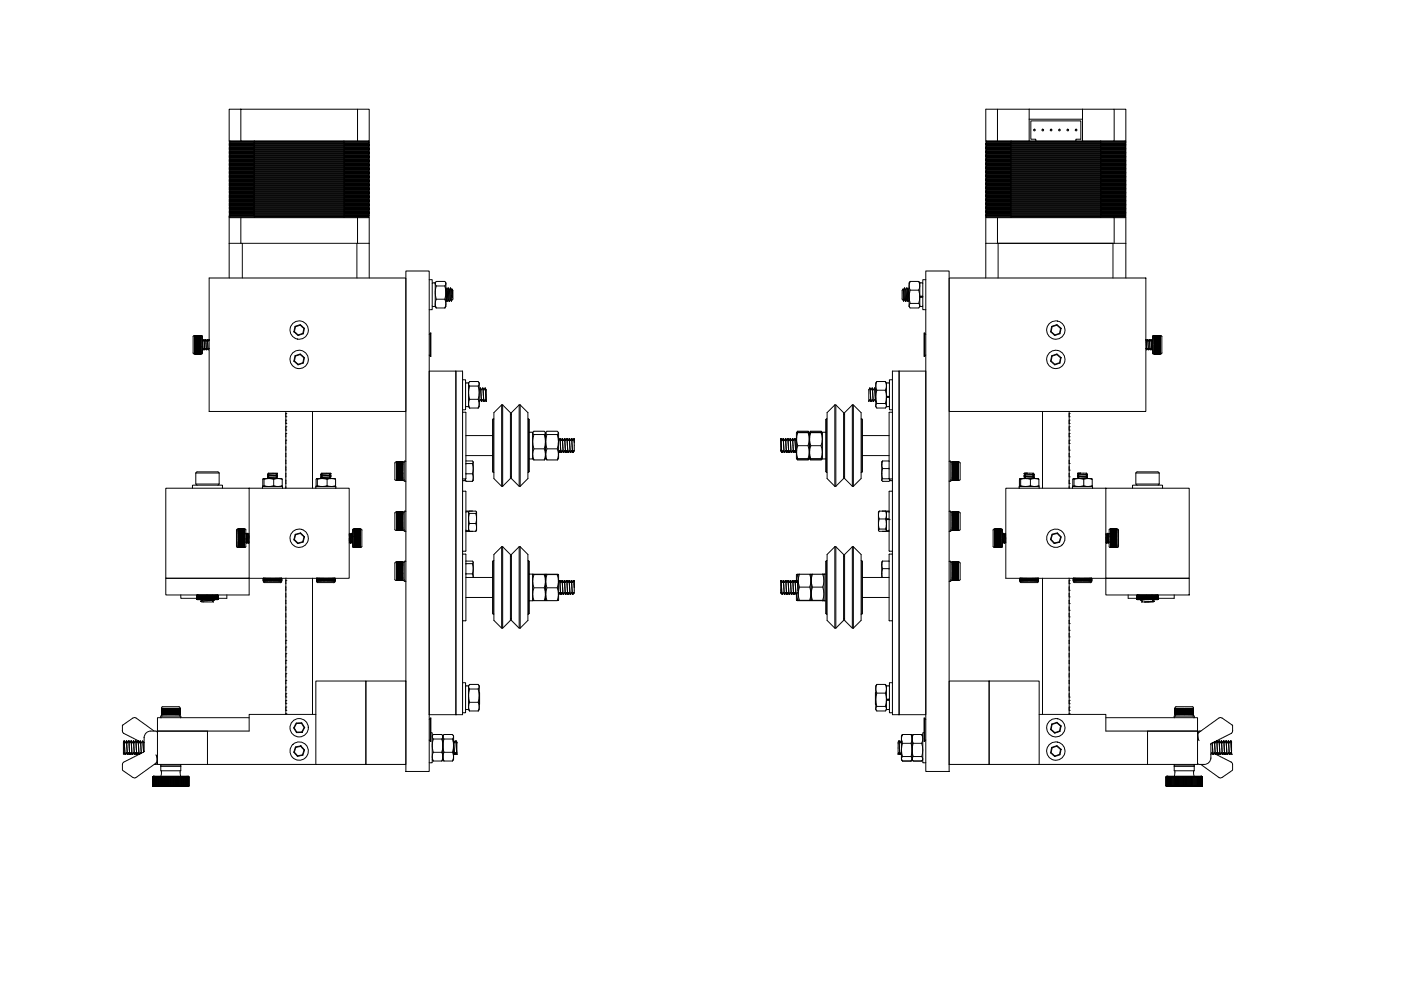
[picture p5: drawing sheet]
<svg xmlns="http://www.w3.org/2000/svg" width="420mm" height="297mm" viewBox="0 0 420 297" stroke-linecap="round" stroke-linejoin="round" font-family="sans-serif">
<!-- layer: Visible (ISO) -->
<g fill="none" stroke="#000" stroke-width=".3">
<path d="M72.2 32.7h35v9.5h-35zM72.2 32.7h-3.5v9.5h3.5M107.2 32.7h3.5v9.5h-3.5M299.1 32.7h-3.5v9.5h29M308.6 32.7h-9.5v9.5M308.6 32.7v9.5M308.6 32.7h16M308.6 35.7h16M324.6 32.7h9.5v9.5h-9.5M324.6 32.7v9.5M334.1 32.7h3.5v9.5h-3.5M68.7 59.6h7.5v.2h-7.5z"/>
<path d="M68.7 59.2h7.5v.2h-7.5zM68.7 58.8h7.5v.2h-7.5zM68.7 58.4h7.5v.2h-7.5zM68.7 58h7.5v.2h-7.5zM68.7 57.6h7.5v.2h-7.5zM68.7 57.2h7.5v.2h-7.5zM68.7 56.8h7.5v.2h-7.5zM68.7 56.4h7.5v.2h-7.5zM68.7 56h7.5v.2h-7.5zM68.7 55.6h7.5v.2h-7.5zM68.7 55.2h7.5v.2h-7.5zM68.7 54.8h7.5v.2h-7.5z"/>
<path d="M68.7 54.4h7.5v.2h-7.5zM68.7 54h7.5v.2h-7.5zM68.7 53.6h7.5v.2h-7.5zM68.7 53.2h7.5v.2h-7.5zM68.7 52.8h7.5v.2h-7.5zM68.7 52.4h7.5v.2h-7.5zM68.7 52h7.5v.2h-7.5zM68.7 51.6h7.5v.2h-7.5zM68.7 51.2h7.5v.2h-7.5zM68.7 50.8h7.5v.2h-7.5zM68.7 50.4h7.5v.2h-7.5zM68.7 50h7.5v.2h-7.5z"/>
<path d="M68.7 49.6h7.5v.2h-7.5zM68.7 49.2h7.5v.2h-7.5zM68.7 48.8h7.5v.2h-7.5zM68.7 48.4h7.5v.2h-7.5zM68.7 48h7.5v.2h-7.5zM68.7 47.6h7.5v.2h-7.5zM68.7 47.2h7.5v.2h-7.5zM68.7 46.8h7.5v.2h-7.5zM68.7 46.4h7.5v.2h-7.5zM68.7 46h7.5v.2h-7.5zM68.7 45.6h7.5v.2h-7.5zM68.7 45.2h7.5v.2h-7.5z"/>
<path d="M68.7 44.8h7.5v.2h-7.5zM68.7 44.4h7.5v.2h-7.5zM68.7 44h7.5v.2h-7.5zM68.7 43.6h7.5v.2h-7.5zM68.7 43.2h7.5v.2h-7.5zM68.7 42.8h7.5v.2h-7.5zM68.7 42.4h7.5v.2h-7.5zM68.9 42.2v.2M68.9 42.6v.2M68.9 43v.2M68.9 43.4v.2M68.9 43.8v.2"/>
<path d="M68.9 44.2v.2M68.9 44.6v.2M68.9 45v.2M68.9 45.4v.2M68.9 45.8v.2M68.9 46.2v.2M68.9 46.6v.2M68.9 47v.2M68.9 47.4v.2M68.9 47.8v.2M68.9 48.2v.2M68.9 48.6v.2"/>
<path d="M68.9 49v.2M68.9 49.4v.2M68.9 49.8v.2M68.9 50.2v.2M68.9 50.6v.2M68.9 51v.2M68.9 51.4v.2M68.9 51.8v.2M68.9 52.2v.2M68.9 52.6v.2M68.9 53v.2M68.9 53.4v.2"/>
<path d="M68.9 53.8v.2M68.9 54.2v.2M68.9 54.6v.2M68.9 55v.2M68.9 55.4v.2M68.9 55.8v.2M68.9 56.2v.2M68.9 56.6v.2M68.9 57v.2M68.9 57.4v.2M68.9 57.8v.2M68.9 58.2v.2"/>
<path d="M68.9 58.6v.2M68.9 59v.2M68.9 59.4v.2M68.9 59.8v.2M76.2 42.4h27v.2h-27M76.2 59.8h27M76.2 59.6h27M76.2 59.4h27M76.2 59.2h27M76.2 59h27M76.2 58.8h27M76.2 58.6h27"/>
<path d="M76.2 58.4h27M76.2 58.2h27M76.2 58h27M76.2 57.8h27M76.2 57.6h27M76.2 57.4h27M76.2 57.2h27M76.2 57h27M76.2 56.8h27M76.2 56.6h27M76.2 56.4h27M76.2 56.2h27"/>
<path d="M76.2 56h27M76.2 55.8h27M76.2 55.6h27M76.2 55.4h27M76.2 55.2h27M76.2 55h27M76.2 54.8h27M76.2 54.6h27M76.2 54.4h27M76.2 54.2h27M76.2 54h27M76.2 53.8h27"/>
<path d="M76.2 53.6h27M76.2 53.4h27M76.2 53.2h27M76.2 53h27M76.2 52.8h27M76.2 52.6h27M76.2 52.4h27M76.2 52.2h27M76.2 52h27M76.2 51.8h27M76.2 51.6h27M76.2 51.4h27"/>
<path d="M76.2 51.2h27M76.2 51h27M76.2 50.8h27M76.2 50.6h27M76.2 50.4h27M76.2 50.2h27M76.2 50h27M76.2 49.8h27M76.2 49.6h27M76.2 49.4h27M76.2 49.2h27M76.2 49h27"/>
<path d="M76.2 48.8h27M76.2 48.6h27M76.2 48.4h27M76.2 48.2h27M76.2 48h27M76.2 47.8h27M76.2 47.6h27M76.2 47.4h27M76.2 47.2h27M76.2 47h27M76.2 46.8h27M76.2 46.6h27"/>
<path d="M76.2 46.4h27M76.2 46.2h27M76.2 46h27M76.2 45.8h27M76.2 45.6h27M76.2 45.4h27M76.2 45.2h27M76.2 45h27M76.2 44.8h27M76.2 44.6h27M76.2 44.4h27M76.2 44.2h27"/>
<path d="M76.2 44h27M76.2 43.8h27M76.2 43.6h27M76.2 43.4h27M76.2 43.2h27M76.2 43h27M76.2 42.8h27M76.3 42.2v.2M76.3 42.6v.2M76.3 43v.2M76.3 43.4v.2M76.3 43.8v.2"/>
<path d="M76.3 44.2v.2M76.3 44.6v.2M76.3 45v.2M76.3 45.4v.2M76.3 45.8v.2M76.3 46.2v.2M76.3 46.6v.2M76.3 47v.2M76.3 47.4v.2M76.3 47.8v.2M76.3 48.2v.2M76.3 48.6v.2"/>
<path d="M76.3 49v.2M76.3 49.4v.2M76.3 49.8v.2M76.3 50.2v.2M76.3 50.6v.2M76.3 51v.2M76.3 51.4v.2M76.3 51.8v.2M76.3 52.2v.2M76.3 52.6v.2M76.3 53v.2M76.3 53.4v.2"/>
<path d="M76.3 53.8v.2M76.3 54.2v.2M76.3 54.6v.2M76.3 55v.2M76.3 55.4v.2M76.3 55.8v.2M76.3 56.2v.2M76.3 56.6v.2M76.3 57v.2M76.3 57.4v.2M76.3 57.8v.2M76.3 58.2v.2"/>
<path d="M76.3 58.6v.2M76.3 59v.2M76.3 59.4v.2M76.3 59.8v.2M103.1 42.2v.2M103.1 42.6v.2M103.1 43v.2M103.1 43.4v.2M103.1 43.8v.2M103.1 44.2v.2M103.1 44.6v.2M103.1 45v.2"/>
<path d="M103.1 45.4v.2M103.1 45.8v.2M103.1 46.2v.2M103.1 46.6v.2M103.1 47v.2M103.1 47.4v.2M103.1 47.8v.2M103.1 48.2v.2M103.1 48.6v.2M103.1 49v.2M103.1 49.4v.2M103.1 49.8v.2"/>
<path d="M103.1 50.2v.2M103.1 50.6v.2M103.1 51v.2M103.1 51.4v.2M103.1 51.8v.2M103.1 52.2v.2M103.1 52.6v.2M103.1 53v.2M103.1 53.4v.2M103.1 53.8v.2M103.1 54.2v.2M103.1 54.6v.2"/>
<path d="M103.1 55v.2M103.1 55.4v.2M103.1 55.8v.2M103.1 56.2v.2M103.1 56.6v.2M103.1 57v.2M103.1 57.4v.2M103.1 57.8v.2M103.1 58.2v.2M103.1 58.6v.2M103.1 59v.2M103.1 59.4v.2"/>
<path d="M103.1 59.8v.2M103.2 59.6h7.5v.2h-7.5zM103.2 59.2h7.5v.2h-7.5zM103.2 58.8h7.5v.2h-7.5zM103.2 58.4h7.5v.2h-7.5zM103.2 58h7.5v.2h-7.5zM103.2 57.6h7.5v.2h-7.5zM103.2 57.2h7.5v.2h-7.5zM103.2 56.8h7.5v.2h-7.5zM103.2 56.4h7.5v.2h-7.5zM103.2 56h7.5v.2h-7.5zM103.2 55.6h7.5v.2h-7.5z"/>
<path d="M103.2 55.2h7.5v.2h-7.5zM103.2 54.8h7.5v.2h-7.5zM103.2 54.4h7.5v.2h-7.5zM103.2 54h7.5v.2h-7.5zM103.2 53.6h7.5v.2h-7.5zM103.2 53.2h7.5v.2h-7.5zM103.2 52.8h7.5v.2h-7.5zM103.2 52.4h7.5v.2h-7.5zM103.2 52h7.5v.2h-7.5zM103.2 51.6h7.5v.2h-7.5zM103.2 51.2h7.5v.2h-7.5zM103.2 50.8h7.5v.2h-7.5z"/>
<path d="M103.2 50.4h7.5v.2h-7.5zM103.2 50h7.5v.2h-7.5zM103.2 49.6h7.5v.2h-7.5zM103.2 49.2h7.5v.2h-7.5zM103.2 48.8h7.5v.2h-7.5zM103.2 48.4h7.5v.2h-7.5zM103.2 48h7.5v.2h-7.5zM103.2 47.6h7.5v.2h-7.5zM103.2 47.2h7.5v.2h-7.5zM103.2 46.8h7.5v.2h-7.5zM103.2 46.4h7.5v.2h-7.5zM103.2 46h7.5v.2h-7.5z"/>
<path d="M103.2 45.6h7.5v.2h-7.5zM103.2 45.2h7.5v.2h-7.5zM103.2 44.8h7.5v.2h-7.5zM103.2 44.4h7.5v.2h-7.5zM103.2 44h7.5v.2h-7.5zM103.2 43.6h7.5v.2h-7.5zM103.2 43.2h7.5v.2h-7.5zM103.2 42.8h7.5v.2h-7.5zM103.2 42.4h7.5v.2h-7.5M110.5 42.2v.2M110.5 42.6v.2M110.5 43v.2"/>
<path d="M110.5 43.4v.2M110.5 43.8v.2M110.5 44.2v.2M110.5 44.6v.2M110.5 45v.2M110.5 45.4v.2M110.5 45.8v.2M110.5 46.2v.2M110.5 46.6v.2M110.5 47v.2M110.5 47.4v.2M110.5 47.8v.2"/>
<path d="M110.5 48.2v.2M110.5 48.6v.2M110.5 49v.2M110.5 49.4v.2M110.5 49.8v.2M110.5 50.2v.2M110.5 50.6v.2M110.5 51v.2M110.5 51.4v.2M110.5 51.8v.2M110.5 52.2v.2M110.5 52.6v.2"/>
<path d="M110.5 53v.2M110.5 53.4v.2M110.5 53.8v.2M110.5 54.2v.2M110.5 54.6v.2M110.5 55v.2M110.5 55.4v.2M110.5 55.8v.2M110.5 56.2v.2M110.5 56.6v.2M110.5 57v.2M110.5 57.4v.2"/>
<path d="M110.5 57.8v.2M110.5 58.2v.2M110.5 58.6v.2M110.5 59v.2M110.5 59.4v.2M110.5 59.8v.2M295.6 42.4h7.5v.2h-7.5zM295.6 42.8h7.5v.2h-7.5zM295.6 43.2h7.5v.2h-7.5zM295.6 43.6h7.5v.2h-7.5zM295.6 44h7.5v.2h-7.5zM295.6 44.4h7.5v.2h-7.5z"/>
<path d="M295.6 44.8h7.5v.2h-7.5zM295.6 45.2h7.5v.2h-7.5zM295.6 45.6h7.5v.2h-7.5zM295.6 46h7.5v.2h-7.5zM295.6 46.4h7.5v.2h-7.5zM295.6 46.8h7.5v.2h-7.5zM295.6 47.2h7.5v.2h-7.5zM295.6 47.6h7.5v.2h-7.5zM295.6 48h7.5v.2h-7.5zM295.6 48.4h7.5v.2h-7.5zM295.6 48.8h7.5v.2h-7.5zM295.6 49.2h7.5v.2h-7.5z"/>
<path d="M295.6 49.6h7.5v.2h-7.5zM295.6 50h7.5v.2h-7.5zM295.6 50.4h7.5v.2h-7.5zM295.6 50.8h7.5v.2h-7.5zM295.6 51.2h7.5v.2h-7.5zM295.6 51.6h7.5v.2h-7.5zM295.6 52h7.5v.2h-7.5zM295.6 52.4h7.5v.2h-7.5zM295.6 52.8h7.5v.2h-7.5zM295.6 53.2h7.5v.2h-7.5zM295.6 53.6h7.5v.2h-7.5zM295.6 54h7.5v.2h-7.5z"/>
<path d="M295.6 54.4h7.5v.2h-7.5zM295.6 54.8h7.5v.2h-7.5zM295.6 55.2h7.5v.2h-7.5zM295.6 55.6h7.5v.2h-7.5zM295.6 56h7.5v.2h-7.5zM295.6 56.4h7.5v.2h-7.5zM295.6 56.8h7.5v.2h-7.5zM295.6 57.2h7.5v.2h-7.5zM295.6 57.6h7.5v.2h-7.5zM295.6 58h7.5v.2h-7.5zM295.6 58.4h7.5v.2h-7.5zM295.6 58.8h7.5v.2h-7.5z"/>
<path d="M295.6 59.2h7.5v.2h-7.5zM295.6 59.6h7.5v.2h-7.5zM295.8 42.2v.2M295.8 42.6v.2M295.8 43v.2M295.8 43.4v.2M295.8 43.8v.2M295.8 44.2v.2M295.8 44.6v.2M295.8 45v.2M295.8 45.4v.2M295.8 45.8v.2"/>
<path d="M295.8 46.2v.2M295.8 46.6v.2M295.8 47v.2M295.8 47.4v.2M295.8 47.8v.2M295.8 48.2v.2M295.8 48.6v.2M295.8 49v.2M295.8 49.4v.2M295.8 49.8v.2M295.8 50.2v.2M295.8 50.6v.2"/>
<path d="M295.8 51v.2M295.8 51.4v.2M295.8 51.8v.2M295.8 52.2v.2M295.8 52.6v.2M295.8 53v.2M295.8 53.4v.2M295.8 53.8v.2M295.8 54.2v.2M295.8 54.6v.2M295.8 55v.2M295.8 55.4v.2"/>
<path d="M295.8 55.8v.2M295.8 56.2v.2M295.8 56.6v.2M295.8 57v.2M295.8 57.4v.2M295.8 57.8v.2M295.8 58.2v.2M295.8 58.6v.2M295.8 59v.2M295.8 59.4v.2M295.8 59.8v.2M303.1 42.4h27v.2h-27"/>
<path d="M303.1 59.8h27M303.1 59.6h27M303.1 59.4h27M303.1 59.2h27M303.1 59h27M303.1 58.8h27M303.1 58.6h27M303.1 58.4h27M303.1 58.2h27M303.1 58h27M303.1 57.8h27M303.1 57.6h27"/>
<path d="M303.1 57.4h27M303.1 57.2h27M303.1 57h27M303.1 56.8h27M303.1 56.6h27M303.1 56.4h27M303.1 56.2h27M303.1 56h27M303.1 55.8h27M303.1 55.6h27M303.1 55.4h27M303.1 55.2h27"/>
<path d="M303.1 55h27M303.1 54.8h27M303.1 54.6h27M303.1 54.4h27M303.1 54.2h27M303.1 54h27M303.1 53.8h27M303.1 53.6h27M303.1 53.4h27M303.1 53.2h27M303.1 53h27M303.1 52.8h27"/>
<path d="M303.1 52.6h27M303.1 52.4h27M303.1 52.2h27M303.1 52h27M303.1 51.8h27M303.1 51.6h27M303.1 51.4h27M303.1 51.2h27M303.1 51h27M303.1 50.8h27M303.1 50.6h27M303.1 50.4h27"/>
<path d="M303.1 50.2h27M303.1 50h27M303.1 49.8h27M303.1 49.6h27M303.1 49.4h27M303.1 49.2h27M303.1 49h27M303.1 48.8h27M303.1 48.6h27M303.1 48.4h27M303.1 48.2h27M303.1 48h27"/>
<path d="M303.1 47.8h27M303.1 47.6h27M303.1 47.4h27M303.1 47.2h27M303.1 47h27M303.1 46.8h27M303.1 46.6h27M303.1 46.4h27M303.1 46.2h27M303.1 46h27M303.1 45.8h27M303.1 45.6h27"/>
<path d="M303.1 45.4h27M303.1 45.2h27M303.1 45h27M303.1 44.8h27M303.1 44.6h27M303.1 44.4h27M303.1 44.2h27M303.1 44h27M303.1 43.8h27M303.1 43.6h27M303.1 43.4h27M303.1 43.2h27"/>
<path d="M303.1 43h27M303.1 42.8h27M303.2 42.2v.2M303.2 42.6v.2M303.2 43v.2M303.2 43.4v.2M303.2 43.8v.2M303.2 44.2v.2M303.2 44.6v.2M303.2 45v.2M303.2 45.4v.2M303.2 45.8v.2"/>
<path d="M303.2 46.2v.2M303.2 46.6v.2M303.2 47v.2M303.2 47.4v.2M303.2 47.8v.2M303.2 48.2v.2M303.2 48.6v.2M303.2 49v.2M303.2 49.4v.2M303.2 49.8v.2M303.2 50.2v.2M303.2 50.6v.2"/>
<path d="M303.2 51v.2M303.2 51.4v.2M303.2 51.8v.2M303.2 52.2v.2M303.2 52.6v.2M303.2 53v.2M303.2 53.4v.2M303.2 53.8v.2M303.2 54.2v.2M303.2 54.6v.2M303.2 55v.2M303.2 55.4v.2"/>
<path d="M303.2 55.8v.2M303.2 56.2v.2M303.2 56.6v.2M303.2 57v.2M303.2 57.4v.2M303.2 57.8v.2M303.2 58.2v.2M303.2 58.6v.2M303.2 59v.2M303.2 59.4v.2M303.2 59.8v.2M310.6 42.2v-.5h-1.5v-5.5h15v5.5h-1.5v.5"/>
<path d="M330.1 42.2v.2M330.1 42.6v.2M330.1 43v.2M330.1 43.4v.2M330.1 43.8v.2M330.1 44.2v.2M330.1 44.6v.2M330.1 45v.2M330.1 45.4v.2M330.1 45.8v.2M330.1 46.2v.2M330.1 46.6v.2"/>
<path d="M330.1 47v.2M330.1 47.4v.2M330.1 47.8v.2M330.1 48.2v.2M330.1 48.6v.2M330.1 49v.2M330.1 49.4v.2M330.1 49.8v.2M330.1 50.2v.2M330.1 50.6v.2M330.1 51v.2M330.1 51.4v.2"/>
<path d="M330.1 51.8v.2M330.1 52.2v.2M330.1 52.6v.2M330.1 53v.2M330.1 53.4v.2M330.1 53.8v.2M330.1 54.2v.2M330.1 54.6v.2M330.1 55v.2M330.1 55.4v.2M330.1 55.8v.2M330.1 56.2v.2"/>
<path d="M330.1 56.6v.2M330.1 57v.2M330.1 57.4v.2M330.1 57.8v.2M330.1 58.2v.2M330.1 58.6v.2M330.1 59v.2M330.1 59.4v.2M330.1 59.8v.2M330.1 59.6h7.5v.2h-7.5zM330.1 59.2h7.5v.2h-7.5zM330.1 58.8h7.5v.2h-7.5z"/>
<path d="M330.1 58.4h7.5v.2h-7.5zM330.1 58h7.5v.2h-7.5zM330.1 57.6h7.5v.2h-7.5zM330.1 57.2h7.5v.2h-7.5zM330.1 56.8h7.5v.2h-7.5zM330.1 56.4h7.5v.2h-7.5zM330.1 56h7.5v.2h-7.5zM330.1 55.6h7.5v.2h-7.5zM330.1 55.2h7.5v.2h-7.5zM330.1 54.8h7.5v.2h-7.5zM330.1 54.4h7.5v.2h-7.5zM330.1 54h7.5v.2h-7.5z"/>
<path d="M330.1 53.6h7.5v.2h-7.5zM330.1 53.2h7.5v.2h-7.5zM330.1 52.8h7.5v.2h-7.5zM330.1 52.4h7.5v.2h-7.5zM330.1 52h7.5v.2h-7.5zM330.1 51.6h7.5v.2h-7.5zM330.1 51.2h7.5v.2h-7.5zM330.1 50.8h7.5v.2h-7.5zM330.1 50.4h7.5v.2h-7.5zM330.1 50h7.5v.2h-7.5zM330.1 49.6h7.5v.2h-7.5zM330.1 49.2h7.5v.2h-7.5z"/>
<path d="M330.1 48.8h7.5v.2h-7.5zM330.1 48.4h7.5v.2h-7.5zM330.1 48h7.5v.2h-7.5zM330.1 47.6h7.5v.2h-7.5zM330.1 47.2h7.5v.2h-7.5zM330.1 46.8h7.5v.2h-7.5zM330.1 46.4h7.5v.2h-7.5zM330.1 46h7.5v.2h-7.5zM330.1 45.6h7.5v.2h-7.5zM330.1 45.2h7.5v.2h-7.5zM330.1 44.8h7.5v.2h-7.5zM330.1 44.4h7.5v.2h-7.5z"/>
<path d="M330.1 44h7.5v.2h-7.5zM330.1 43.6h7.5v.2h-7.5zM330.1 43.2h7.5v.2h-7.5zM330.1 42.8h7.5v.2h-7.5zM330.1 42.4h7.5v.2h-7.5M337.4 42.2v.2M337.4 42.6v.2M337.4 43v.2M337.4 43.4v.2M337.4 43.8v.2M337.4 44.2v.2M337.4 44.6v.2"/>
<path d="M337.4 45v.2M337.4 45.4v.2M337.4 45.8v.2M337.4 46.2v.2M337.4 46.6v.2M337.4 47v.2M337.4 47.4v.2M337.4 47.8v.2M337.4 48.2v.2M337.4 48.6v.2M337.4 49v.2M337.4 49.4v.2"/>
<path d="M337.4 49.8v.2M337.4 50.2v.2M337.4 50.6v.2M337.4 51v.2M337.4 51.4v.2M337.4 51.8v.2M337.4 52.2v.2M337.4 52.6v.2M337.4 53v.2M337.4 53.4v.2M337.4 53.8v.2M337.4 54.2v.2"/>
<path d="M337.4 54.6v.2M337.4 55v.2M337.4 55.4v.2M337.4 55.8v.2M337.4 56.2v.2M337.4 56.6v.2M337.4 57v.2M337.4 57.4v.2M337.4 57.8v.2M337.4 58.2v.2M337.4 58.6v.2M337.4 59v.2"/>
<path d="M337.4 59.4v.2M337.4 59.8v.2M68.7 64.4h7.5v.2h-7.5zM68.7 64h7.5v.2h-7.5zM68.7 63.6h7.5v.2h-7.5zM68.7 63.2h7.5v.2h-7.5zM68.7 62.8h7.5v.2h-7.5zM68.7 62.4h7.5v.2h-7.5zM68.7 62h7.5v.2h-7.5zM68.7 61.6h7.5v.2h-7.5zM68.7 61.2h7.5v.2h-7.5zM68.7 60.8h7.5v.2h-7.5z"/>
<path d="M68.7 60.4h7.5v.2h-7.5zM68.7 60h7.5v.2h-7.5zM68.7 72.9h3.5M68.9 60.2v.2M68.9 60.6v.2M68.9 61v.2M68.9 61.4v.2M68.9 61.8v.2M68.9 62.2v.2M68.9 62.6v.2M68.9 63v.2M68.9 63.4v.2"/>
<path d="M68.9 63.8v.2M68.9 64.2v.2M68.9 64.6v.2M68.9 65v.2M72.2 65.2h35v7.7h-35zM72.2 65.2h-3.5v18.1M72.7 72.9v10.4M76.2 64.8h-7.5v.2h7.5M76.2 64.6h27M76.2 64.4h27M76.2 64.2h27M76.2 64h27"/>
<path d="M76.2 63.8h27M76.2 63.6h27M76.2 63.4h27M76.2 63.2h27M76.2 63h27M76.2 62.8h27M76.2 62.6h27M76.2 62.4h27M76.2 62.2h27M76.2 62h27M76.2 61.8h27M76.2 61.6h27"/>
<path d="M76.2 61.4h27M76.2 61.2h27M76.2 61h27M76.2 60.8h27M76.2 60.6h27M76.2 60.4h27M76.2 60.2h27M76.2 60h27M76.3 60.2v.2M76.3 60.6v.2M76.3 61v.2M76.3 61.4v.2"/>
<path d="M76.3 61.8v.2M76.3 62.2v.2M76.3 62.6v.2M76.3 63v.2M76.3 63.4v.2M76.3 63.8v.2M76.3 64.2v.2M76.3 64.6v.2M76.3 65v.2M103.1 60.2v.2M103.1 60.6v.2M103.1 61v.2"/>
<path d="M103.1 61.4v.2M103.1 61.8v.2M103.1 62.2v.2M103.1 62.6v.2M103.1 63v.2M103.1 63.4v.2M103.1 63.8v.2M103.1 64.2v.2M103.1 64.6v.2M103.1 65v.2M103.2 64.8h7.5v.2h-7.5zM103.2 64.4h7.5v.2h-7.5z"/>
<path d="M103.2 64h7.5v.2h-7.5zM103.2 63.6h7.5v.2h-7.5zM103.2 63.2h7.5v.2h-7.5zM103.2 62.8h7.5v.2h-7.5zM103.2 62.4h7.5v.2h-7.5zM103.2 62h7.5v.2h-7.5zM103.2 61.6h7.5v.2h-7.5zM103.2 61.2h7.5v.2h-7.5zM103.2 60.8h7.5v.2h-7.5zM103.2 60.4h7.5v.2h-7.5zM103.2 60h7.5v.2h-7.5zM103.2 64.8h-27v.2h27"/>
<path d="M107 72.9v10.4M107.2 65.2h3.5v18.1M107.2 72.9h3.5M110.5 60.2v.2M110.5 60.6v.2M110.5 61v.2M110.5 61.4v.2M110.5 61.8v.2M110.5 62.2v.2M110.5 62.6v.2M110.5 63v.2M110.5 63.4v.2"/>
<path d="M110.5 63.8v.2M110.5 64.2v.2M110.5 64.6v.2M110.5 65v.2M295.6 60h7.5v.2h-7.5zM295.6 60.4h7.5v.2h-7.5zM295.6 60.8h7.5v.2h-7.5zM295.6 61.2h7.5v.2h-7.5zM295.6 61.6h7.5v.2h-7.5zM295.6 62h7.5v.2h-7.5zM295.6 62.4h7.5v.2h-7.5zM295.6 62.8h7.5v.2h-7.5z"/>
<path d="M295.6 63.2h7.5v.2h-7.5zM295.6 63.6h7.5v.2h-7.5zM295.6 64h7.5v.2h-7.5zM295.6 64.4h7.5v.2h-7.5zM295.6 72.9h3.5M295.8 60.2v.2M295.8 60.6v.2M295.8 61v.2M295.8 61.4v.2M295.8 61.8v.2M295.8 62.2v.2M295.8 62.6v.2"/>
<path d="M295.8 63v.2M295.8 63.4v.2M295.8 63.8v.2M295.8 64.2v.2M295.8 64.6v.2M295.8 65v.2M299.1 65.2h35v7.7h-35zM299.1 65.2h-3.5v18.1M303.1 64.6h27M303.1 64.4h27M303.1 64.2h27M303.1 64h27"/>
<path d="M303.1 63.8h27M303.1 63.6h27M303.1 63.4h27M303.1 63.2h27M303.1 63h27M303.1 62.8h27M303.1 62.6h27M303.1 62.4h27M303.1 62.2h27M303.1 62h27M303.1 61.8h27M303.1 61.6h27"/>
<path d="M303.1 61.4h27M303.1 61.2h27M303.1 61h27M303.1 60.8h27M303.1 60.6h27M303.1 60.4h27M303.1 60.2h27M303.1 60h27M303.1 64.8h-7.5v.2h7.5M303.2 60.2v.2M303.2 60.6v.2M303.2 61v.2"/>
<path d="M303.2 61.4v.2M303.2 61.8v.2M303.2 62.2v.2M303.2 62.6v.2M303.2 63v.2M303.2 63.4v.2M303.2 63.8v.2M303.2 64.2v.2M303.2 64.6v.2M303.2 65v.2M330.1 60.2v.2M330.1 60.6v.2"/>
<path d="M330.1 61v.2M330.1 61.4v.2M330.1 61.8v.2M330.1 62.2v.2M330.1 62.6v.2M330.1 63v.2M330.1 63.4v.2M330.1 63.8v.2M330.1 64.2v.2M330.1 64.6v.2M330.1 65v.2M330.1 64.8h7.5v.2h-7.5z"/>
<path d="M330.1 64.4h7.5v.2h-7.5zM330.1 64h7.5v.2h-7.5zM330.1 63.6h7.5v.2h-7.5zM330.1 63.2h7.5v.2h-7.5zM330.1 62.8h7.5v.2h-7.5zM330.1 62.4h7.5v.2h-7.5zM330.1 62h7.5v.2h-7.5zM330.1 61.6h7.5v.2h-7.5zM330.1 61.2h7.5v.2h-7.5zM330.1 60.8h7.5v.2h-7.5zM330.1 60.4h7.5v.2h-7.5zM330.1 60h7.5v.2h-7.5z"/>
<path d="M330.1 64.8h-27v.2h27M334.1 65.2h3.5v18.1M334.1 72.9h3.5M337.4 60.2v.2M337.4 60.6v.2M337.4 61v.2M337.4 61.4v.2M337.4 61.8v.2M337.4 62.2v.2M337.4 62.6v.2M337.4 63v.2M337.4 63.4v.2"/>
<path d="M337.4 63.8v.2M337.4 64.2v.2M337.4 64.6v.2M337.4 65v.2M62.7 83.3h59v40h-59zM88.3 99.4l1.1 1.2M88.5 97.8l1.6-.5 1.2 1.1-.3 1.6-1.6 .6-1.3-1.1zM88.6 97.9l-.5 1.6M90 97.5l1.1 1M90.1 97.3l-1.5 .6-.1-.1M90.8 99.9l-1.4 .5M91.3 98.4l-.5 1.5 .2 .1"/>
<path d="M121.7 81.2h7v150h-7zM128.7 83.8h.9v9h-.9M129 99.9v6.8M129 99.9l-.3 .3M129 99.9h.1M129.1 99.8l.1 7zM129.6 85l.2-.2 .7 .2M129.6 91.7l.2 .2 .7-.2M130.6 84.6l-.1 7.2 .3 .5M130.8 89.7a2.89 2.89 0 0 0 0 2.6M130.8 85.7a6.5 6.5 0 0 0 0 4M130.8 85.7a.9 .9 0 0 1 0-1.3h2.6a.9 .9 0 0 1 0 1.3"/>
<path d="M130.8 92.3h2.6M130.8 89.7h2.6M130.8 85.7h2.6M133.4 89.7a2.89 2.89 0 0 1 0 2.6M133.4 85.7a6.5 6.5 0 0 1 0 4M133.6 84.6l.1 7.2-.3 .5M133.7 86.7l.3 3.6M133.7 89.8v.1M133.7 89.9h.1M133.7 86.3h.1M133.7 89.9l.3 .4M133.7 86.3l.4 4 .3-.4"/>
<path d="M133.8 86.3l.2 .5M134 90.3h.1M134 86.8h.1M134 86.8l.4 3.1M134.1 86.8l.2-.5 .4 4M134.1 86.8l.3 3.1M134.4 86.3l.4 4M134.4 89.9h.1M134.4 89.9l.3 .4M134.5 86.3l.2 .5M134.7 90.3h.1M134.7 86.8h.1"/>
<path d="M134.7 86.8l.4 3.1M134.8 86.8l.2-.5 .3 3.5M134.8 86.8l.3 3.1M135.1 86.3l.2 2.2M135.1 89.9h.1M135.1 89.9l-.3 .4M135.1 89.9l.3 .4M135.1 86.3l.3 .5M135.3 88.5l.3 .7M135.3 89.8l.1 .5M135.3 88.5v1.3M135.4 86.8h.1"/>
<path d="M135.4 86.8l.2 2.4M135.6 86.7v1.3l-.1-1.2M135.6 86.7l-.1 .1M135.6 86.7l.2 .3v2.6l-.4 .7M135.6 88v1.2M270.8 86.7l.2 3.6M270.8 86.7l-.3 .3v2.6l.5 .7M270.8 86.7l.1 .1M270.9 86.8h.1M270.9 86.8l.3 3.1M271 86.8l.2-.5 .4 4M271 86.8l.3 3.1"/>
<path d="M271.2 86.3l.5 4M271.2 89.9h.1M271.2 89.9l-.2 .4M271.3 89.9l.3 .4M271.3 86.3l.3 .5M271.6 90.3h.1M271.6 86.8h.1M271.6 86.8l.3 3.1M271.7 86.8l.2-.5 .5 4M271.7 86.8l.3 3.1M271.9 86.3l.5 4M271.9 89.9h.1"/>
<path d="M271.9 89.9l-.2 .4M272 89.9l.3 .4M272 86.3l.3 .5M272.3 86.8h.1M272.3 86.8l.3 3.1M272.4 86.8l.2 2.8M272.6 86.3v.1M272.6 86.3l-.2 .5M272.6 89.9h.1M272.6 86.3h.1M272.6 89.9l-.2 .4M272.8 92l-.2-7.2 .4-.4h2.5l.3 .4-.1 7.2"/>
<path d="M273 84.4a2.89 2.89 0 0 0 0 2.6M273 87a6.5 6.5 0 0 0 0 3.9M273 90.9a.9 .9 0 0 0 0 1.4h2.5a.9 .9 0 0 0 0-1.4M273 87h2.5M273 90.9h2.5M275.5 84.4a2.89 2.89 0 0 1 0 2.6M275.5 87a6.5 6.5 0 0 1 0 3.9M275.8 88.8h.2M275.8 89.1h.9M275.8 91.7l.7 .2 .2-.2M275.8 85l.7-.2 .2 .2M276 88.8h.1"/>
<path d="M276 88.8l-.2 .1M276 88.8h.5M276.1 88.8h.1M276.3 88.8h.1M276.4 88.8h.1M276.5 88.8l.2 .1M276.7 88.8v.1M276.7 88.8h-.2M277.1 99.8l.1 7zM277.2 99.9h.1M277.3 99.9v6.8M277.3 99.9l.3 .3"/>
<path d="M277.6 81.2h7v150h-7zM277.6 83.8h-.9v9h.9M284.6 83.3h59v40h-59zM299.3 83.3v-10.4h34.5v10.4M315.2 99.4l1.1 1M315.4 97.8l1.6-.5 1.2 1.1-.3 1.6-1.6 .6-1.2-1.1zM315.4 97.8l-.2 1.6-.1 .1M316.9 97.5l-1.4 .4M317 97.3l1.1 1.2M318.2 98.4l-.4 1.5M58.4 104h1.9zM58.4 100.6h2.1l.2 .2v5.1l-.4 .2"/>
<path d="M58.4 100.6h1.9zM58.4 100.6l1.9 .1zM58.4 100.7h1.9zM58.4 100.7l1.9 .1zM58.4 100.8l1.9 .1zM58.4 100.9h1.9zM58.4 101h1.9zM58.4 101.1h1.9zM58.4 101.2h1.9zM58.4 101.3h1.9zM58.4 101.4l1.9 .1zM58.4 101.5l1.9 .1z"/>
<path d="M58.4 101.7h1.9zM58.4 101.8l1.9 .1zM58.4 101.9l1.9 .1zM58.4 102.1l1.9 .1zM58.4 102.3h1.9zM58.4 102.4l1.9 .1zM58.4 102.6l1.9 .1zM58.4 102.8h1.9zM58.4 102.9l1.9 .1zM58.4 103.1l1.9 .1zM58.4 103.3l1.9 .1zM58.4 103.4l1.9 .1z"/>
<path d="M58.4 103.6l1.9 .1zM58.4 103.8l1.9 .1zM58.4 104.1l1.9 .1zM58.4 104.3l1.9 .1zM58.4 104.4l1.9 .1zM58.4 104.6l1.9 .1zM58.4 104.7l1.9 .1zM58.4 104.9l1.9 .1zM58.4 105l1.9 .1zM58.4 105.2h1.9zM58.4 105.3l1.9 .1zM58.4 105.4l1.9 .1z"/>
<path d="M58.4 105.5l1.9 .1zM58.4 105.6l1.9 .1zM58.4 105.7l1.9 .1zM58.4 105.8h1.9zM58.4 105.9h1.9zM58.4 105.9l1.9 .1zM58.4 106h1.9zM58.4 106l1.9 .1zM58.4 106.1h1.9zM58.4 100.6l-.5 .3v4.9l.5 .3M58.4 105.7h1.9M58.4 105.6h1.9"/>
<path d="M58.4 105.5h1.9M58.4 105.4h1.9M58.4 105.3h1.9M58.4 105.2h1.9M58.4 105.1h1.9M58.4 104.9h1.9M58.4 104.8h1.9M58.4 104.7h1.9M58.4 104.5h1.9M58.4 104.4h1.9M58.4 104.2h1.9M58.4 104h1.9"/>
<path d="M58.4 103.9h1.9M58.4 103.7h1.9M58.4 103.5h1.9M58.4 103.3h1.9M58.4 103.1h1.9M58.4 102.9h1.9M58.4 102.8h1.9M58.4 102.6h1.9M58.4 102.4h1.9M58.4 102.3h1.9M58.4 102.1h1.9M58.4 102h1.9"/>
<path d="M58.4 101.8h1.9M58.4 101.7h1.9M58.4 101.6h1.9M58.4 101.4h1.9M58.4 101.3h1.9M58.4 101.2h1.9M58.4 101.1h1.9M58.4 101h1.9M58.4 100.9h1.9M60.7 102l.2 2.8M60.7 102.1l.2 2.7M60.7 104.5l.2 .3"/>
<path d="M60.7 101.9h.1M60.7 101.9l.2 .3M60.9 104.8h.1M61 102.2h-.1M61.1 104.5l-.1 .3M61.2 104.5h.1M61.2 101.8l.2 3M61.2 101.8l-.2 .4M61.2 101.8l.2 .4M61.2 104.5l.2 .3M61.4 102.2h.1M61.4 104.8h.1"/>
<path d="M61.7 101.8h.1M61.7 101.8l-.3 .4M61.7 101.8l.2 3M61.7 104.5h.1M61.7 104.5l-.3 .3M61.7 101.8l.2 .4M61.7 104.5l.2 .3M61.9 104.8h.1M62 102.2h-.1M62.1 104.5l-.2 .3M62.2 101.8h.1M62.2 101.8l-.2 .4"/>
<path d="M62.2 104.5l.2 .3M62.2 104.5h-.1M62.2 101.8l.2 3M62.2 101.8l.2 .4M62.4 104.8h.1M62.5 102.2h-.1M62.6 104.5l-.1 .3M62.7 101.8v.3M62.7 101.8h.1M62.7 101.8l-.2 .4M62.7 101.8v.2M62.7 104.5h.1"/>
<path d="M62.7 101.8v.1M88.3 108.2l1.1 1.2M88.5 106.6l1.6-.5 1.2 1.1-.3 1.6-1.6 .6-1.3-1.1zM88.6 106.7l-.5 1.6M90 106.3l1.1 1M90.1 106.1l-1.5 .6-.1-.1M90.8 108.7l-1.4 .5M91.3 107.2l-.5 1.5 .2 .1M128.7 111.2h8v103h-8zM128.7 106.4l.3 .3M129 106.7h.1M136.7 111.2h2v103h-2z"/>
<path d="M138.7 113.8h.9v9h-.9M139.6 115l.2-.2 .7 .2M140.6 114.6l-.1 7.2 .3 .5M140.8 119.7a2.9 2.9 0 0 0 0 2.6M140.8 115.7a6.5 6.5 0 0 0 0 4M140.8 115.7a.9 .9 0 0 1 0-1.3h2.6a.9 .9 0 0 1 0 1.3M140.8 119.7h2.6M140.8 115.7h2.6M143.4 119.7a2.9 2.9 0 0 1 0 2.6M143.4 115.7a6.5 6.5 0 0 1 0 4M143.6 114.6l.1 7.2-.3 .5M143.7 116.8h.1"/>
<path d="M144.1 116.3l.3 4M144.1 116.3l-.4 .5M144.1 116.3h.1M144.1 119.8h.1M144.1 119.8l-.4 .5M144.1 116.3l.3 .5M144.1 119.8l.3 .5M144.5 116.8h-.1M144.7 119.8l-.3 .5M144.8 116.3l.3 4M144.8 116.3l-.3 .5M144.8 116.3h.1"/>
<path d="M144.8 119.8l.3 .5M144.8 119.8h-.1M144.8 116.3l.3 .5M145.2 116.8h-.1M145.4 116.4l-.2 .4M145.5 116.3l.3 4M145.5 116.3l-.1 .1M145.5 116.3h.1M145.5 119.8h.1M145.5 119.8l-.4 .5M145.5 116.3l.1 .1M145.5 119.8l.3 .5"/>
<path d="M145.6 116.4l.2 .4M145.8 116.8h.1M145.8 116.8v3.5M260.5 116.8v3.5l.3-.5M260.6 116.8h-.1M260.8 116.4l-.2 .4M260.9 116.3l.3 4M260.9 116.3l-.1 .1M260.9 116.3h.1M260.9 119.8h-.1M260.9 119.8l.3 .5M260.9 116.3v.1"/>
<path d="M260.9 116.4l.3 .4M261.2 116.8h.1M261.6 116.3l.3 4M261.6 116.3h.1M261.6 116.3l-.4 .5M261.6 119.8l-.4 .5M261.6 119.8h.1M261.6 116.3l.3 .5M261.6 119.8l.3 .5M261.9 116.8h.1M262.2 119.8l-.3 .5M262.3 116.3l.3 4"/>
<path d="M262.3 116.3h.1M262.3 116.3l-.4 .5M262.3 119.8h-.1M262.3 119.8l.3 .5M262.3 116.3l.3 .5M262.6 116.8h.1M263 114.4a2.89 2.89 0 0 0 0 2.6M263 117a6.5 6.5 0 0 0 0 3.9M263 117h2.5M265.5 114.4a2.89 2.89 0 0 1 0 2.6M265.5 117a6.5 6.5 0 0 1 0 3.9M265.8 118.8h.2"/>
<path d="M265.8 119.1h.9M265.8 115l.7-.2 .2 .2M266 118.8h.1M266 118.8l-.2 .1M266 118.8h.5M266.5 118.8l.2 .1M266.7 118.8v.1M266.7 118.8h-.2M267.6 113.8h-.9v9h.9M267.6 111.2h2v103h-2zM269.6 111.2h8v103h-8zM277.2 106.7h.1"/>
<path d="M277.6 106.4l-.3 .3M315.2 108.2l1.1 1M315.4 106.6l1.6-.5 1.2 1.1-.3 1.6-1.6 .6-1.2-1.1zM315.4 106.6l-.2 1.6-.1 .1M316.9 106.3l-1.4 .4M317 106.1l1.1 1.2M317.9 108.8l-.1-.1-1.5 .7M317.9 100l-.1-.1-1.5 .7M318.2 107.2l-.4 1.5M343.7 104.5h-.1M343.7 101.8l.2 3M343.7 101.8h.1"/>
<path d="M343.7 101.8l-.1 .1M343.7 104.5h.1M343.7 101.8l.2 .4M343.7 104.5l.2 .3M343.9 102.2h.1M343.9 104.8h.1M344.2 101.8l.2 3M344.2 101.8h.1M344.2 101.8l-.3 .4M344.2 104.5l-.3 .3M344.2 104.5h.1M344.2 101.8l.2 .4"/>
<path d="M344.2 104.5l.2 .3M344.4 102.2h.1M344.4 104.8h.1M344.7 104.5l-.3 .3M344.7 101.8l.2 3M344.7 101.8h.1M344.7 104.5h.1M344.7 104.5l.2 .3M344.7 101.8l-.2 .4M344.7 101.8l.2 .4M344.9 104.8h.1M345 102.2h-.1"/>
<path d="M345.2 104.5l-.2 .3M345.2 101.8l.2 3M345.2 101.8h.1M345.2 101.8l-.2 .4M345.2 104.5h.1M345.2 101.8l.2 .4M345.2 104.5l.2 .3M345.4 104.8h.1M345.4 102.2h.1M345.6 101.9l-.2 .3M345.6 104.5l-.2 .3M345.6 101.9h.1"/>
<path d="M346 105.9l1.9 .1zM346 105.9h1.9zM346 105.8h1.9zM346 105.7l1.9 .1zM346 105.6l1.9 .1zM346 105.5l1.9 .1zM346 105.4l1.9 .1zM346 105.3l1.9 .1zM346 105.2l1.9 .1zM346 105.1h1.9zM346 104.9l1.9 .1zM346 104.8l1.9 .1z"/>
<path d="M346 104.6l1.9 .1zM346 104.5l1.9 .1zM346 104.3l1.9 .1zM346 104.1l1.9 .1zM346 104l1.9 .1zM346 103.8l1.9 .1zM346 103.6l1.9 .1zM346 103.5l1.9 .1zM346 103.3l1.9 .1zM346 103.1l1.9 .1zM346 103l1.9 .1zM346 102.8l1.9 .1z"/>
<path d="M346 102.6l1.9 .1zM346 102.4l1.9 .1zM346 102.3l1.9 .1zM346 102.1l1.9 .1zM346 102l1.9 .1zM346 101.8l1.9 .1zM346 101.7l1.9 .1zM346 101.5l1.9 .1zM346 101.4l1.9 .1zM346 101.3l1.9 .1zM346 101.2l1.9 .1zM346 101.1h1.9z"/>
<path d="M346 101h1.9zM346 100.9l1.9 .1zM346 100.8l1.9 .1zM346 100.8h1.9zM346 100.7h1.9zM346 100.6h1.9zM346 100.6l-.4 .2v5.1l.2 .2h2.1M346 106.1h1.9zM346 106h1.9zM346 105.7h1.9M346 105.6h1.9M346 105.3h1.9"/>
<path d="M346 105.2h1.9M346 105.1h1.9M346 105h1.9M346 104.8h1.9M346 104.7h1.9M346 104.5h1.9M346 104.4h1.9M346 104.2h1.9M346 104.1h1.9M346 103.6h1.9M346 103.1h1.9M346 103h1.9"/>
<path d="M346 102.8h1.9M346 102.2h1.9M346 102h1.9M346 101.6h1.9M346 101.5h1.9M346 101.2h1.9M346 101.1h1.9M346 100.9h1.9M346 101h1.9M346 101.3h1.9M346 101.7h1.9M346 101.9h1.9"/>
<path d="M346 102.3h1.9M346 102.5h1.9M346 102.6h1.9M346 103.4h1.9M346 103.7h1.9M346 103.9h1.9M346 105.5h1.9M347.9 100.6l.5 .3v4.9l-.5 .3M85.7 124.9h.1M85.7 123.9h.1M85.7 126.9h.1M85.7 125.9h.1"/>
<path d="M85.7 128.9h.1M85.7 127.9h.1M85.7 129.9h.1M85.7 131.9h.1M85.7 123.3v23M93.7 123.3v23M118.9 138.5h2.1l.2 .2M118.9 138.5h1.9zM118.9 138.6h1.9zM118.9 138.7h1.9zM118.9 138.7l1.9 .1zM118.9 138.8h1.9z"/>
<path d="M118.9 138.9h1.9zM118.9 139h1.9zM118.9 139.1h1.9zM118.9 139.2l1.9 .1zM118.9 139.3l1.9 .1zM118.9 139.4l1.9 .1zM118.9 139.6h1.9zM118.9 139.7l1.9 .1zM118.9 139.8l1.9 .1zM118.9 138.5l-.5 .3v4.9l.5 .3M118.9 139.9h1.9M118.9 139.7h1.9"/>
<path d="M118.9 139.6h1.9M118.9 139.5h1.9M118.9 139.3h1.9M118.9 139.2h1.9M118.9 139.1h1.9M118.9 139h1.9M118.9 138.9h1.9M118.9 138.8h1.9M121.2 138.3l.1 5.9M121.3 138.2h.4M121.3 138.2l-.1 .1M121.7 138.2v.1"/>
<path d="M138.7 123.7h1v19.8M139.6 121.7l.2 .2 .7-.2M139.7 130.6h8M139.7 136.6h8M139.8 138.2h1.9l.2 .4-.2 .4M139.8 138.2h-.1M140.8 122.3h2.6M141.7 139l-2-.1v.2M141.7 139a4.8 4.8 0 0 1 0 3M141.9 138.4v5.6l-.2 .3M143.7 120.3h.1M144.4 120.3h.1"/>
<path d="M145.1 120.3h.1M147.9 125.6l-.2 .2v15.6l.2 .2M147.9 125.6v16M147.9 125.6h.2M150.4 121.4l-2.3 2.3v19.7l2.3 2.4h.3M150.4 121.4v24.4M150.4 121.4h.3M150.7 121.4v24.4M150.7 121.4l2.4 2.3v19.7l-2.4 2.4M153.1 124.2h.3M155.7 121.4l-2.3 2.3v19.7l2.3 2.4h.3M155.7 121.4v24.4"/>
<path d="M155.7 121.4h.3M156 121.4v24.4M156 121.4l2.3 2.3v19.7l-2.3 2.4M158.3 125.6h.2M158.5 125.6l.2 .2v15.6l-.2 .2M158.5 125.6v16M158.7 129.7h1v7.8h-1M159.7 137.4l.4 .5M159.8 129.6l-.1 .2M160.1 130.2l-.3-.4 .3-.5h3.1l.4 .5-.4 .4a6.9 6.9 0 0 1 0 4.3 4.2 4.2 0 0 1 0 3.4M160.1 130.2a6.9 6.9 0 0 0 0 4.3 4.2 4.2 0 0 0 0 3.4M160.1 130.2h3.1"/>
<path d="M160.1 137.9h3.1M160.1 134.5h3.1M163.5 129.6l.1 .2M163.6 137.4l-.4 .5M163.6 137.4l.4 .5M163.6 129.8v7.6M163.7 129.6l-.1 .2M164 130.2l-.3-.4 .3-.5h3.1l.4 .5-.4 .4a6.9 6.9 0 0 1 0 4.3 4.2 4.2 0 0 1 0 3.4M164 130.2a6.9 6.9 0 0 0 0 4.3 4.2 4.2 0 0 0 0 3.4M164 130.2h3.1M164 137.9h3.1M164 134.5h3.1"/>
<path d="M167.4 129.6l.1 7.8-.4 .5M167.5 131.9l.1 .1M167.5 135.5l.1 .1M167.5 135.6h.1M167.6 135.5l.1 .1M167.6 135.5v.1M167.9 135.1l-.3 .4M167.9 131.6l.3 4M167.9 131.6h.1M167.9 131.6l-.4 .5M167.9 135l.3 .6M167.9 135v.1"/>
<path d="M167.9 131.6l.4 4M168 135.1l-.3 .5M168 131.6l.3 .5M168 131.6h.1M168 131.6l.1 .2M168 131.6l.3 .4M168.2 135.6h.1M168.3 135.5l.1 .1M168.3 135.5v.1M168.4 135.6h.1M168.6 131.6l.3 4M168.6 131.6l-.3 .5"/>
<path d="M168.6 131.6h.1M168.6 135v.1M168.6 135l-.3 .5M168.6 131.6l.4 4M168.6 135.1l.3 .5M168.7 135.1l-.3 .5M168.7 131.6l.3 .5M168.7 131.6h.1M168.7 131.6l.1 .2M168.7 131.6l.3 .4M168.9 135.6h.1M169 135.5l.1 .1"/>
<path d="M169.1 135.6h.1M169.3 135.1l-.3 .5M169.3 131.6l.3 4M169.3 131.6h.1M169.3 131.6l-.3 .5M169.3 135l.3 .6M169.3 135v.1M169.3 131.6l.4 4M169.3 131.6l.4 .4M169.4 135.1l-.3 .5M169.4 131.6l.1 .2M169.4 131.6l.3 .5 .2-.5"/>
<path d="M169.4 131.6h.1M169.6 135.6h.1M169.7 135.5l.1 .1M169.7 135.5v.1M170 135.1l-.3 .4M170 131.6l.3 4M170 131.6h.1M170 131.6h-.1M170 135l.3 .6M170 135v.1M170 131.6l.4 4M170 131.6l.4 .4"/>
<path d="M170.1 135.1l-.3 .5M170.1 131.6l.3 .5M170.1 131.6h.1M170.1 131.6l.1 .2M170.3 135.6h.1M170.4 135.5l.1 .1M170.4 135.5v.1M170.5 135.6h.1M170.7 131.6l.3 4M170.7 131.6h.1M170.7 131.6l-.3 .5M170.7 135v.1"/>
<path d="M170.7 135l-.3 .5M170.7 131.6l.4 4M170.7 135.1l.3 .5M170.8 135.1l-.3 .5M170.8 131.6l.3 .5M170.8 131.6h.1M170.8 131.6l.1 .2M170.8 131.6l.3 .4M171 135.6h.1M171.1 135.5l.1 .1M171.2 135.6h.1M171.4 135.1l-.3 .5"/>
<path d="M171.4 131.6l.3 4M171.4 131.6h.1M171.4 131.6l-.3 .5M171.4 135l.3 .6M171.4 135v.1M171.4 131.6l.4 4M171.5 135.1l-.3 .5M171.5 131.6l.3 .5 .2-.5M171.5 131.6l.1 .2M171.5 131.6h.1M171.5 131.6l.3 .4M171.7 135.6h.1"/>
<path d="M171.8 135.5l.1 .1M171.8 135.5v.1M172.1 131.6l.1 1M172.1 131.6h-.1M172.1 131.6h.1M172.1 131.6l.1 .9M172.1 135v.1M172.1 135l-.3 .5M172.2 135.1l-.3 .5M172.2 131.6v.1M172.2 131.6h.1M172.2 131.6v3.6l-.1-.1"/>
<path d="M234.1 131.6l.4 4M234.1 135h.1M234.1 131.6h.1M234.1 131.6l.1 3.5M234.2 135.1l.3 .5M234.2 131.6l.3 .5M234.3 131.6v.2v-.2M234.3 131.6h.1M234.3 131.6h-.1M234.3 131.6l.3 .4M234.5 135.6h.1M234.6 135.5v.1"/>
<path d="M234.6 135.5l-.1 .1M234.6 135.6h.1M234.8 135.1l-.2 .4M234.8 131.6l.4 4M234.8 131.6h.1M234.8 131.6l-.3 .5M234.8 135v.1M234.8 135l.4 .6M234.9 135.1l-.3 .5M234.9 131.6l.3 .5M235 131.6v.2M235 131.6h.1"/>
<path d="M235 131.6h-.1M235 131.6l.3 .4M235.2 135.6h.1M235.3 135.5v.1M235.3 135.5l-.1 .1M235.3 135.6h.1M235.5 131.6l.4 4M235.5 131.6h.1M235.5 131.6l-.3 .5M235.5 135l-.2 .5M235.5 135l.1 .1M235.6 135.1l.3 .5"/>
<path d="M235.6 135.1l-.3 .5M235.6 131.6l.3 .5M235.7 131.6v.2zM235.7 131.6h.1M235.7 131.6l.3 .4M235.9 135.6h.1M236 135.5v.1M236 135.5l.2-.5 .4 .6M236 135.5l-.1 .1M236 135.6h.1M236.2 131.6l.4 4M236.2 131.6h.1"/>
<path d="M236.2 131.6l-.3 .5M236.3 131.6l.3 4M236.3 131.6h.1M236.3 135.1l-.3 .5M236.3 131.6l.3 .5M236.4 131.6h.1M236.4 131.6h-.1M236.4 131.6v.2v-.2M236.4 131.6l.3 .4M236.6 135.6h.1M236.7 135.5v.1M236.7 135.5l-.1 .1"/>
<path d="M236.7 135.6h.1M236.9 135.1l-.2 .4M236.9 131.6l.4 4M236.9 131.6h.1M236.9 131.6l-.3 .5M236.9 135v.1M236.9 135l.4 .6M237 131.6l.3 4M237 131.6h.1M237 135.1l-.3 .5M237 131.6l.3 .5M237.1 131.6v.2"/>
<path d="M237.1 131.6h.1M237.1 131.6h-.1M237.1 131.6l.3 .4M237.3 135.6h.1M237.4 135.5v.1M237.4 135.5l-.1 .1M237.4 135.6h.1M237.6 131.6l.4 4M237.6 131.6h.1M237.6 131.6l-.3 .5M237.6 135l-.2 .5M237.6 135l.1 .1"/>
<path d="M237.7 135.1l.3 .5M237.7 135.1l-.3 .5M237.7 131.6l.3 .5M237.8 131.6v.2M237.8 131.6h.1M237.8 131.6l.3 .4M238 135.6h.1M238.1 135.5v.1M238.1 135.5l.2-.5 .4 .6M238.1 135.5l-.1 .1M238.1 135.6h.1M238.3 131.6l.4 4"/>
<path d="M238.3 131.6h.1M238.3 131.6l-.3 .5M238.4 131.6l.3 4M238.4 131.6h.1M238.4 135.1l-.3 .5M238.4 131.6l.3 .5M238.5 131.6v.2M238.5 131.6h.1M238.5 131.6h-.1M238.5 131.6l.3 .4M238.7 135.6h.1M238.8 135.5v.1"/>
<path d="M238.8 135.5l-.1 .1M238.8 135.6h.1M238.8 135.4v.1M238.8 131.9l-.1 .2M238.9 137.5h.1M238.9 129.7v7.8M238.9 129.7l.3-.2h3.1l.4 .2M238.9 137.5h.3a5.7 5.7 0 0 1 0-3.9 5.7 5.7 0 0 1 0-3.9h-.3h3.8h-.4a5.7 5.7 0 0 1 0 3.9 5.7 5.7 0 0 1 0 3.9h.4M238.9 137.5v.1M238.9 129.6v.1M238.9 137.5l.3 .1M238.9 137.5l.3 .4h3.1l.4-.4"/>
<path d="M239.2 137.5v.1M239.2 129.3l-.3 .3M239.2 129.3h3.1M239.2 129.3v.2M239.2 137.6h3.1M239.2 129.7h3.1M239.2 133.6h3.1M239.2 137.5h3.1M242.4 137.5l-.1 .1M242.4 129.5l-.1-.2 .4 .3M242.7 137.5l-.1 .1M242.7 129.6v.1"/>
<path d="M242.7 137.5l-.4 .1M242.7 137.5h.1M242.7 129.7v.1M242.7 137.4v.1M242.7 137.4l.1 .1M242.7 129.8v7.6M242.8 137.5h.1M242.8 129.7l-.1 .1M242.8 129.7l.3-.2h3.1l.4 .2M242.8 137.5h.3a5.7 5.7 0 0 1 0-3.9 5.7 5.7 0 0 1 0-3.9h-.3h3.8h-.4a5.7 5.7 0 0 1 0 3.9 5.7 5.7 0 0 1 0 3.9h.4M242.8 137.5v.1M242.8 129.6v.1"/>
<path d="M242.8 137.5l.3 .1M242.8 137.5l.3 .4h3.1l.4-.4M243.1 137.5v.1M243.1 129.3l-.3 .3M243.1 129.3h3.1M243.1 129.3v.2M243.1 137.6h3.1M243.1 129.7h3.1M243.1 133.6h3.1M243.1 137.5h3.1M246.3 137.5l-.1 .1M246.3 129.5l-.1-.2 .4 .3"/>
<path d="M246.6 137.5l-.4 .1M246.6 137.5l-.1 .1M246.6 129.6v.1M246.6 137.5h.1M246.6 129.7v.1M246.6 137.4v.1M247.6 129.7h-1v7.8h1M247.8 125.6h.2M247.8 125.6l-.2 .2v15.6l.2 .2M247.8 125.6v16M250.4 121.4h.3l2.3 2.3v19.7l-2.3 2.4M250.4 121.4l-2.4 2.3v19.7l2.4 2.4"/>
<path d="M250.4 121.4v24.4M250.7 121.4v24.4M253 124.2h.3M255.6 121.4h.3l2.3 2.3v19.7l-2.3 2.4M255.6 121.4l-2.3 2.3v19.7l2.3 2.4M255.6 121.4v24.4M255.9 121.4v24.4M258.2 125.6h.2M258.4 125.6l.2 .2v15.6l-.2 .2M258.4 125.6v16M258.6 130.6h8M258.6 136.6h8"/>
<path d="M261.2 120.3h.1M261.9 120.3h.1M262.6 120.3h.1M262.8 122l-.2-7.2 .4-.4h2.5l.3 .4-.1 7.2M263 120.9a.9 .9 0 0 0 0 1.4h2.5a.9 .9 0 0 0 0-1.4M263 120.9h2.5M264.7 138.2a2.74 2.74 0 0 0 0 2.3l-.3 1.5M264.7 138.2l1.9 .1M264.7 138.2l-.3 .3v3.5M265.8 121.7l.2 .2 .7-.2M266.6 138.2h.1M267.6 123.7h-1v19.8l.2 .4"/>
<path d="M284.7 138.2h.4M284.7 138.2l-.1 .1M285.1 138.2v.1M285.1 138.3v5.9M285.5 139.9l1.9 .1zM285.5 139.7l1.9 .1zM285.5 139.6l1.9 .1zM285.5 139.4l1.9 .1zM285.5 139.3l1.9 .1zM285.5 139.2l1.9 .1zM285.5 139.1l1.9 .1zM285.5 139h1.9z"/>
<path d="M285.5 138.9h1.9zM285.5 138.8h1.9zM285.5 138.7l1.9 .1zM285.5 138.7h1.9zM285.5 138.6h1.9zM285.5 138.5h1.9zM285.5 138.5l-.4 .2M285.5 139.9h1.9M285.5 139.7h1.9M285.5 139.6h1.9M285.5 139.5h1.9M285.5 139.2h1.9"/>
<path d="M285.5 139h1.9M285.5 138.9h1.9M285.5 138.8h1.9M285.5 139.1h1.9M285.5 139.4h1.9M287.4 138.5l.5 .3v4.9l-.5 .3M312.6 123.3v23M320.6 124.9h.1M320.6 123.9h.1M320.6 126.9h.1M320.6 125.9h.1M320.6 128.9h.1"/>
<path d="M320.6 127.9h.1M320.6 130.9h.1M320.6 129.9h.1M320.6 132.9h.1M320.6 131.9h.1M320.6 134.9h.1M320.6 136.9h.1M320.6 138.9h.1M320.6 123.3v23M49.7 146.3h25v27h-25zM57.7 146.3v-.9h9v.9M58.7 141.8v3.3l.4 .3"/>
<path d="M58.7 141.8l.4-.4h6.3l.3 .4M58.7 141.8h7M58.7 145.1h7M65.7 141.8v3.3M65.7 145.1l-.3 .3M71.4 158.6h2.1l.2 .2v5.1l-.4 .2M71.4 158.6h1.9zM71.4 158.7h1.9zM71.4 158.7l1.9 .1zM71.4 158.8l1.9 .1zM71.4 158.9h1.9zM71.4 159h1.9z"/>
<path d="M71.4 159.1h1.9zM71.4 159.2h1.9zM71.4 159.3h1.9zM71.4 159.4l1.9 .1zM71.4 159.5l1.9 .1zM71.4 159.7h1.9zM71.4 159.8l1.9 .1zM71.4 159.9l1.9 .1zM71.4 158.6l-.5 .3v4.9l.5 .3M71.4 158.9h1.9M71.4 159h1.9M71.4 159.1h1.9"/>
<path d="M71.4 159.3h1.9M71.4 159.4h1.9M71.4 159.6h1.9M71.4 159.7h1.9M71.4 159.8h1.9M71.4 160h1.9M71.4 159.2h1.9M73.8 159.9l.2 2.9M73.8 159.9h-.1M73.8 159.9l.3 2.9M73.8 159.9l.2 .3M74.3 159.9h.1"/>
<path d="M74.3 159.9l.3 2.9M74.3 159.9l.2 .3M74.7 146.3h30v27h-30M74.7 159.9l-.1 .3M78.8 146.3v-.5h5.9v.5M79 145.8h.1M79 143.4h.1M79 143.4l-.2 .3v1.9l.2 .2 .2-.2M79 143.4l.2 .3M79 143.4h4.4M79.2 145.6a4.5 4.5 0 0 0 2.9 0M79.2 143.7v1.9"/>
<path d="M80.2 143.2h.1M80.2 142.2l.4 .2M80.2 142.7l.4 .2M80.2 142.7h.1M80.3 143.2l.3 .2M80.3 142.1l-.1 .1M80.6 141.9h2.6M80.6 141.9h.1M80.6 142.9h.1M80.6 142.5l-.4 .2M80.6 142l-.3 .1M80.6 143.4h.1"/>
<path d="M80.6 142.4v.1M80.6 142.9l-.4 .3M80.6 143.4l-1.4 .3M80.6 143.4l1.5 .3M82.1 145.6a3.4 3.4 0 0 0 2.5 0l-.1 .2M82.1 143.7v1.9M82.9 142.2l.3 .2M82.9 143.2h.1M82.9 142.1v.1M82.9 142.6v.1M82.9 143.2l.3 .2M82.9 142.7l.3 .2"/>
<path d="M83.2 142.5l-.3 .1M83.2 142.9l-3 .3M83.2 141.9l-3 .3M83.2 142.4l-3 .3M83.2 141.9h.1M83.2 142.4h.1M83.2 142.9h.1M83.2 143.4h.1M83.2 141.9l-.3 .2M83.2 142.9l-.3 .3M83.4 143.4l-1.3 .3M83.4 143.4l1.2 .3"/>
<path d="M83.4 143.4h1.1M84.5 143.4h.1M84.5 143.4l.1 .3M84.5 145.8h.1M84.6 143.7v1.9M90.1 159.9l-1.4 .4M90.1 159.7l1.1 1.2M94.8 146.3v-.5h5.9v.5M95 145.8h.1M95 143.4h.1M95 143.4l-.2 .3v1.9l.2 .2 .2-.2M95 143.4l.2 .3"/>
<path d="M95 143.4h4.4M95.2 143.7a4.5 4.5 0 0 1 2.9 0M95.2 145.6a4.5 4.5 0 0 0 2.9 0M95.2 143.7v1.9M96.2 143.2l.4 .2M96.2 142.2h.1M96.2 142.7h.1M96.2 142.2l.4 .2M96.2 142.7l.4 .2M96.6 141.9h2.6M96.6 141.9h.1M96.6 142.9h.1"/>
<path d="M96.6 142l-.4 .2M96.6 142.5l-.4 .2M96.6 143.4h.1M96.6 142.4v.1M96.6 142.9l-.4 .3M98.1 145.6a3.4 3.4 0 0 0 2.5 0l-.1 .2M98.1 143.7v1.9M98.9 142.6l-.1 .1M98.9 142.7l.3 .2M99.2 142.5l-.3 .1M99.2 143.4h.1M99.2 141.9l-3 .3"/>
<path d="M99.2 142.4l-3 .3M99.2 142.9l-3 .3M99.2 141.9h.1M99.2 142.4h.1M99.2 142.9h.1M99.2 141.9l-.4 .3 .4 .2M99.2 142.9l-.4 .3 .4 .2M99.4 143.4l-1.3 .3M99.4 143.4l1.2 .3M99.4 143.4h1.1M100.5 143.4h.1M100.5 143.4l.1 .3"/>
<path d="M100.5 145.8h.1M100.6 143.7v1.9M104.9 159.9l.2 2.9M104.9 159.9l-.2 .2M104.9 159.9h.1M104.9 159.9l.3 2.9M104.9 159.9l.2 .3M105.4 159.9l.2 2.9M105.4 159.9l-.2 .3M105.4 159.9h.1M105.4 159.9l.3 2.8M105.4 159.9l.2 .3"/>
<path d="M106.1 158.6l-.4 .2v5.1l.2 .2h2.1M106.1 160l1.9 .1zM106.1 159.8l1.9 .1zM106.1 159.7l1.9 .1zM106.1 159.6h1.9zM106.1 159.4l1.9 .1zM106.1 159.3l1.9 .1zM106.1 159.2h1.9zM106.1 159.1h1.9zM106.1 159h1.9zM106.1 158.9l1.9 .1zM106.1 158.8l1.9 .1z"/>
<path d="M106.1 158.8h1.9zM106.1 158.7h1.9zM106.1 158.6h1.9zM106.1 158.9h1.9M106.1 159h1.9M106.1 159.1h1.9M106.1 159.2h1.9M106.1 159.3h1.9M106.1 159.5h1.9M106.1 159.6h1.9M106.1 159.7h1.9M106.1 159.9h1.9"/>
<path d="M106.1 160h1.9M108 158.6l.5 .3v4.9l-.5 .3M118.9 141.9l1.9 .1zM118.9 140l1.9 .1zM118.9 140.2l1.9 .1zM118.9 140.3l1.9 .1zM118.9 140.5l1.9 .1zM118.9 140.7l1.9 .1zM118.9 140.8l1.9 .1zM118.9 141l1.9 .1zM118.9 141.2l1.9 .1zM118.9 141.3l1.9 .1z"/>
<path d="M118.9 141.5l1.9 .1zM118.9 141.7l1.9 .1zM118.9 142l1.9 .1zM118.9 142.2l1.9 .1zM118.9 142.3l1.9 .1zM118.9 142.5l1.9 .1zM118.9 142.7h1.9zM118.9 142.8l1.9 .1zM118.9 142.9l1.9 .1zM118.9 143.1h1.9zM118.9 143.2l1.9 .1zM118.9 143.3l1.9 .1z"/>
<path d="M118.9 143.4l1.9 .1zM118.9 143.5l1.9 .1zM118.9 143.6l1.9 .1zM118.9 143.7h1.9zM118.9 143.8h1.9zM118.9 143.8l1.9 .1zM118.9 143.9h1.9zM118.9 156.8l1.9 .1zM118.9 153.5h1.9zM118.9 153.5l1.9 .1zM118.9 153.6h1.9zM118.9 153.6l1.9 .1z"/>
<path d="M118.9 153.7h1.9zM118.9 153.8h1.9zM118.9 153.8l1.9 .1zM118.9 153.9l1.9 .1zM118.9 154l1.9 .1zM118.9 154.1l1.9 .1zM118.9 154.2l1.9 .1zM118.9 154.4h1.9zM118.9 154.5l1.9 .1zM118.9 154.6l1.9 .1zM118.9 154.8l1.9 .1zM118.9 154.9l1.9 .1z"/>
<path d="M118.9 155.1l1.9 .1zM118.9 155.2l1.9 .1zM118.9 155.4l1.9 .1zM118.9 155.6l1.9 .1zM118.9 155.7l1.9 .1zM118.9 155.9l1.9 .1zM118.9 156.1l1.9 .1zM118.9 156.3l1.9 .1zM118.9 156.4l1.9 .1zM118.9 156.6l1.9 .1zM118.9 156.9l1.9 .1zM118.9 157.1l1.9 .1z"/>
<path d="M118.9 157.3l1.9 .1zM118.9 157.4l1.9 .1zM118.9 157.6l1.9 .1zM118.9 157.7l1.9 .1zM118.9 157.9h1.9zM118.9 158l1.9 .1zM118.9 158.1l1.9 .1zM118.9 158.3h1.9zM118.9 158.4h1.9zM118.9 158.5h1.9zM118.9 158.6h1.9zM118.9 158.7h1.9z"/>
<path d="M118.9 158.7l1.9 .1zM118.9 158.8h1.9zM118.9 158.9h1.9zM118.9 158.9l1.9 .1zM118.9 141.4h1.9M118.9 141.8h1.9M118.9 143.6h1.9M118.9 143h1.9M118.9 158.6h1.9M118.9 143.5h1.9M118.9 143.4h1.9M118.9 143.3h1.9"/>
<path d="M118.9 143.2h1.9M118.9 143.1h1.9M118.9 142.9h1.9M118.9 142.7h1.9M118.9 142.6h1.9M118.9 142.4h1.9M118.9 142.3h1.9M118.9 142.1h1.9M118.9 141.9h1.9M118.9 141.6h1.9M118.9 141.2h1.9M118.9 141h1.9"/>
<path d="M118.9 140.8h1.9M118.9 140.7h1.9M118.9 140.5h1.9M118.9 140.3h1.9M118.9 140.2h1.9M118.9 140h1.9M118.9 158.7h1.9M118.9 158.5h1.9M118.9 158.4h1.9M118.9 158.3h1.9M118.9 158.2h1.9M118.9 158h1.9"/>
<path d="M118.9 157.9h1.9M118.9 157.8h1.9M118.9 157.6h1.9M118.9 157.5h1.9M118.9 157.3h1.9M118.9 157.2h1.9M118.9 157h1.9M118.9 156.9h1.9M118.9 156.7h1.9M118.9 156.5h1.9M118.9 156.4h1.9M118.9 156.1h1.9"/>
<path d="M118.9 155.9h1.9M118.9 155.8h1.9M118.9 155.6h1.9M118.9 155.4h1.9M118.9 155.3h1.9M118.9 155.1h1.9M118.9 155h1.9M118.9 154.8h1.9M118.9 154.7h1.9M118.9 154.5h1.9M118.9 154.4h1.9M118.9 154.3h1.9"/>
<path d="M118.9 154.2h1.9M118.9 154.1h1.9M118.9 154h1.9M118.9 153.9h1.9M118.9 153.8h1.9M121.2 143.8l-.4 .2M121.2 153.7l-.2-.2-2.5 .1-.1 5.1 .3 .3h2.3l.2-.2M121.2 153.3l.1 5.9M121.3 153.2h.4M121.3 153.2l-.1 .1M121.7 153.2v.1M121.7 144.2h-.4"/>
<path d="M121.7 159.2h-.4M138.7 143.5h1M138.7 147.3h1v17.8h-1M138.7 143.9l.2 .2 .6-.2M139.7 158.9l.2 .2 .6-.2M139.7 153.6l.2-.2 .6 .2M139.7 141.9v.2M139.7 159.2l2 .1M139.7 159.2l.1 .1M139.8 144.3l-.3-.3 .1-.4 .2 .7h1.9M139.8 142h1.9M140.5 155.4a3.7 3.7 0 0 1 0 2.7l.3 1.2"/>
<path d="M140.5 153.5l.3 .4M140.5 153.5l.3-.3h1.9l.2 .3-.2 .4M140.5 155.4v3.6l.3 .3M140.6 153.4l-.1 2M140.8 153.9l-.3 1.5M140.8 159.3h1.9M140.8 153.9h1.9M140.8 156.9h1.9M141.7 142a2.73 2.73 0 0 1 0 2.3M141.7 153.2h-2M142.7 153.9a4.7 4.7 0 0 1 0 3M142.7 156.9a2.89 2.89 0 0 1 0 2.4"/>
<path d="M142.9 153.4v5.6l-.2 .3M147.9 141.6h.2M153.1 142.9h.3M158.3 141.6h.2M247.8 141.6h.2M250.4 145.8h.3M253 142.9h.3M255.6 145.8h.3M258.2 141.6h.2M263.4 157.1l.3 1.5M263.4 157.1l.1 1.9M263.7 153.2a2.9 2.9 0 0 0 0 2.4l-.3 1.5"/>
<path d="M263.7 158.6l-.3 .3 .3 .4h1.9l.2-.4M263.7 158.6h1.9M263.7 155.6h1.9M263.7 153.2h1.9M263.7 153.2l-.3 .3v3.6M264.4 142l.3 1.5M264.4 142l.1 2.1M264.7 153.2l1.9 .1M264.7 140.5h1.9v.1M264.7 143.5l-.3 .4 .3 .4h1.9l.2-.4M264.7 153.2h.1M265.6 155.6a4.7 4.7 0 0 1 0 3"/>
<path d="M265.6 153.2a2.9 2.9 0 0 1 0 2.4M265.6 158.6l.2 .3M265.6 153.2l.2 .3v5.5M265.8 155.8h.8M265.8 155.8h.1M265.8 155.6h.8M265.8 153.6l.6-.2 .2 .2M265.8 158.9l.2 .2 .6-.2M265.8 159h.1M266.6 153.2h.1M266.6 143.3v.2h-1.9M266.6 159.2l-1.9 .1"/>
<path d="M266.6 155.8h.1M266.6 140.3v.2M266.6 143.5h1M266.8 143.6v.5M266.8 143.9l.2 .2 .6-.2M267.6 147.3h-1v17.8h1M284.6 144.2h.5M284.6 159.2h.5M284.7 153.2h.4M284.7 153.2l-.1 .1M285.1 153.2v.1M285.1 143.8l.2 .2h2.1"/>
<path d="M285.1 153.7l.2-.2 2.6 .1v5.1l-.3 .3h-2.3l-.2-.2M285.1 153.3v5.9M285.5 143.8l1.9 .1zM285.5 143.8h1.9zM285.5 143.7h1.9zM285.5 143.6l1.9 .1zM285.5 143.5l1.9 .1zM285.5 143.4l1.9 .1zM285.5 143.3l1.9 .1zM285.5 143.2l1.9 .1zM285.5 143.1l1.9 .1zM285.5 143h1.9z"/>
<path d="M285.5 142.8l1.9 .1zM285.5 142.7l1.9 .1zM285.5 142.5l1.9 .1zM285.5 142.4l1.9 .1zM285.5 142.2l1.9 .1zM285.5 142l1.9 .1zM285.5 141.9l1.9 .1zM285.5 141.7l1.9 .1zM285.5 141.5l1.9 .1zM285.5 141.4l1.9 .1zM285.5 141.2l1.9 .1zM285.5 141l1.9 .1z"/>
<path d="M285.5 140.8l1.9 .1zM285.5 140.7l1.9 .1zM285.5 140.5l1.9 .1zM285.5 140.3l1.9 .1zM285.5 140.2l1.9 .1zM285.5 140l1.9 .1zM285.5 144h1.9zM285.5 143.9h1.9zM285.5 158.9h1.9zM285.5 158.8h1.9zM285.5 158.7l1.9 .1zM285.5 158.7h1.9z"/>
<path d="M285.5 158.6h1.9zM285.5 158.5h1.9zM285.5 158.4h1.9zM285.5 158.3h1.9zM285.5 158.1l1.9 .1zM285.5 158l1.9 .1zM285.5 157.9l1.9 .1zM285.5 157.7l1.9 .1zM285.5 157.6l1.9 .1zM285.5 157.4l1.9 .1zM285.5 157.3l1.9 .1zM285.5 157.1l1.9 .1z"/>
<path d="M285.5 157l1.9 .1zM285.5 156.8l1.9 .1zM285.5 156.6l1.9 .1zM285.5 156.4l1.9 .2zM285.5 156.3l1.9 .1zM285.5 156.1l1.9 .1zM285.5 155.9l1.9 .1zM285.5 155.8l1.9 .1zM285.5 155.6l1.9 .1zM285.5 155.4l1.9 .1zM285.5 155.3l1.9 .1zM285.5 155.1l1.9 .1z"/>
<path d="M285.5 154.9l1.9 .1zM285.5 154.8l1.9 .1zM285.5 154.7h1.9zM285.5 154.5l1.9 .1zM285.5 154.4l1.9 .1zM285.5 154.3h1.9zM285.5 154.1l1.9 .1zM285.5 154l1.9 .1zM285.5 153.9l1.9 .1zM285.5 153.8l1.9 .1zM285.5 153.8h1.9zM285.5 153.7h1.9z"/>
<path d="M285.5 153.6l1.9 .1zM285.5 153.6h1.9zM285.5 153.5l1.9 .1zM285.5 153.5h1.9zM285.5 159h1.9zM285.5 141.8h1.9M285.5 143.5h1.9M285.5 143h1.9M285.5 158.6h1.9M285.5 143.4h1.9M285.5 143.3h1.9M285.5 143.2h1.9"/>
<path d="M285.5 143.1h1.9M285.5 142.6h1.9M285.5 142.4h1.9M285.5 142h1.9M285.5 141.6h1.9M285.5 141h1.9M285.5 140.7h1.9M285.5 140.5h1.9M285.5 140.4h1.9M285.5 140.2h1.9M285.5 140h1.9M285.5 158.7h1.9"/>
<path d="M285.5 158.5h1.9M285.5 158.4h1.9M285.5 158.3h1.9M285.5 158.2h1.9M285.5 158.1h1.9M285.5 157.9h1.9M285.5 157.7h1.9M285.5 157.5h1.9M285.5 157.4h1.9M285.5 156.9h1.9M285.5 156.7h1.9M285.5 156.5h1.9"/>
<path d="M285.5 156.1h1.9M285.5 155.9h1.9M285.5 155.6h1.9M285.5 155.4h1.9M285.5 155.3h1.9M285.5 155.1h1.9M285.5 155h1.9M285.5 154.8h1.9M285.5 154.7h1.9M285.5 154.5h1.9M285.5 154.3h1.9M285.5 154.2h1.9"/>
<path d="M285.5 154.1h1.9M285.5 154h1.9M285.5 153.9h1.9M285.5 153.8h1.9M285.5 140.9h1.9M285.5 141.3h1.9M285.5 141.5h1.9M285.5 142.1h1.9M285.5 142.3h1.9M285.5 142.7h1.9M285.5 142.9h1.9M285.5 143.6h1.9"/>
<path d="M285.5 154.4h1.9M285.5 155.8h1.9M285.5 156.4h1.9M285.5 157h1.9M285.5 157.2h1.9M285.5 157.8h1.9M298.3 158.7h1.9zM298.3 158.8h1.9zM298.3 158.8l1.9 .1zM298.3 158.9h1.9zM298.3 159h1.9zM298.3 159.1h1.9z"/>
<path d="M298.3 159.2h1.9zM298.3 159.3h1.9zM298.3 159.4l1.9 .1zM298.3 159.5l1.9 .1zM298.3 159.7h1.9zM298.3 159.8l1.9 .1zM298.3 160h1.9zM298.3 158.6h2.1l.2 .2v5.1l-.4 .2M298.3 158.6h1.9zM298.3 158.6l-.5 .3v4.9l.5 .3M298.3 158.9h1.9M298.3 159h1.9"/>
<path d="M298.3 159.1h1.9M298.3 159.2h1.9M298.3 159.3h1.9M298.3 159.4h1.9M298.3 159.6h1.9M298.3 159.7h1.9M298.3 159.8h1.9M298.3 160h1.9M300.9 159.9l.3 2.9M300.9 159.9l-.1 .3M300.9 159.9h.1M301 159.9l.3 2.9"/>
<path d="M301 159.9l.2 .3M301.4 159.9h.1M301.5 159.9l.1 1.7M301.5 159.9l.1 .2M305.7 146.3v-.5h5.9v.5M305.9 145.8h.1M305.9 143.4h4.4M305.9 143.4h.1M305.9 143.4l-.2 .3v1.9l.2 .2M305.9 143.4l.2 .3M306.1 145.6l-.2 .2M306.1 143.7a4.5 4.5 0 0 1 2.9 0"/>
<path d="M306.1 145.6a4.5 4.5 0 0 0 2.9 0M306.1 143.7v1.9M307.1 141.9h.1M307.1 142.4h.1M307.1 142.9h.1M307.1 143.4h.1M307.1 141.9l.4 .3-.4 .2M307.1 142.9l.4 .3-.4 .2M307.2 142.5l.3 .1M307.5 142.6v.1M307.5 142.7l-.3 .2M308 141.8l-.9 .1"/>
<path d="M308.1 141.8l-1 .1M309 145.6a3.4 3.4 0 0 0 2.6 0M309 143.7v1.9M309.8 142.4v.1M309.8 142.9l.3 .3M309.8 141.9h-2.7M309.8 141.9h.1M309.8 142.9h.1M309.8 143.4h.1M309.8 142l.3 .2M309.8 142.5l.3 .2M310.1 142.2l-3 .2"/>
<path d="M310.1 142.7l-3 .2M310.1 143.2l-3 .2M310.1 142.2h.1M310.1 142.7h.1M310.1 143.2h.1M310.1 142.2l-.3 .2M310.1 142.7l-.3 .2M310.1 143.2l-.3 .2M310.3 143.4h1.1l.2 .3zM310.3 143.4l-1.3 .3M311.6 145.6l-.2 .2M311.6 143.7v1.9"/>
<path d="M317.1 159.9l-1.5 .3M317.1 159.7l1.2 1.2M320.6 140.9h.1M320.6 142.9h.1M320.6 144.9h.1M321.7 146.3v-.5h5.9v.5M321.9 145.8h.1M321.9 143.4h4.4M321.9 143.4h.1M322.1 143.7l-.2-.3-.2 .3v1.9l.2 .2 .2-.2M322.1 143.7a4.5 4.5 0 0 1 2.9 0M322.1 145.6a4.5 4.5 0 0 0 2.9 0"/>
<path d="M322.1 143.7v1.9M323.1 141.9l.4 .2M323.1 142.9l.4 .3M323.1 142.4l.1 .1M323.1 141.9h.1M323.1 143.4h.1M323.2 142.5l.3 .1M323.2 142.9h-.1M323.5 142.1v.1M323.5 142.6v.1M323.5 143.2l-.4 .2M323.5 142.7l-.3 .2"/>
<path d="M323.5 142.2l-.4 .2M323.5 143.2h.1M324 141.8l-.9 .1M324.1 141.8l-.9 .1M325 145.6a3.4 3.4 0 0 0 2.6 0M325 143.7v1.9M325.8 143.4h.1M325.8 142.4v.1M325.8 142.9l.3 .3M325.8 141.9h-2.7M325.8 141.9h.1M325.8 142.9h.1"/>
<path d="M325.8 142.5l.3 .2M325.8 142l.3 .1M326.1 143.2l-.3 .2M326.1 142.2l-3 .2M326.1 142.7l-3 .2M326.1 143.2l-2.9 .2M326.1 142.2h.1M326.1 142.7h.1M326.1 143.2h.1M326.1 142.2l-.3 .2M326.1 142.7l-.3 .2M326.3 143.4l1.3 .3-.2-.3"/>
<path d="M326.3 143.4l-1.3 .3M326.3 143.4h1.1M327.4 143.4h.1M327.4 145.8h.1M327.6 145.6l-.2 .2M327.6 143.7v1.9M331.6 146.3h25v27h-25zM331.6 146.3h-30v27h30M331.6 159.9l.2 .3M332 159.9l.3 2.9M332 159.9l-.1 .3M332 159.9h.1"/>
<path d="M332.1 159.9l.3 2.9M332.1 159.9l.2 .3M332.5 159.9l.1 1.1M332.5 159.9l-.1 .3M332.5 159.9l.1 .2M332.6 159.9h.1M333 160l1.9 .1zM333 159.8l1.9 .1zM333 159.7l1.9 .1zM333 159.6h1.9zM333 159.4l1.9 .1zM333 159.3l1.9 .1z"/>
<path d="M333 159.2l1.9 .1zM333 159.1h1.9zM333 159h1.9zM333 158.9l1.9 .1zM333 158.8l1.9 .1zM333 158.8h1.9zM333 158.7h1.9zM333 158.6h1.9zM333 158.6l-.4 .2v5.1l.2 .2h2.1M333 158.9h1.9M333 159h1.9M333 159.1h1.9"/>
<path d="M333 159.2h1.9M333 159.3h1.9M333 159.5h1.9M333 159.6h1.9M333 159.7h1.9M333 159.9h1.9M334.9 158.6l.5 .3v4.9l-.5 .3M339.6 146.3v-.9h9v.9M340.6 141.8v3.3l.4 .3M340.6 141.8l.4-.4h6.3l.3 .4M340.6 141.8h7M340.6 145.1h7"/>
<path d="M347.6 141.8v3.3M347.6 145.1l-.3 .3M49.7 173.3h25v5h-25zM54.2 178.3v1h4.8M59 179.6l.2 .1zM59 179.6v-1.1v1.1M59.1 179.6l.2 .1zM59.1 178.5v1.1zM59.2 179.6l.2 .1zM59.2 179.6v-1.1v1.1M59.2 178.3l-.1 1.3M59.2 178.3l-.2 .2"/>
<path d="M59.2 178.3v.2M59.2 178.5l.2-.2-.1 .2M59.3 179.6l.2 .1zM59.3 179.6v-1.1l.1 1.1M59.4 178.5l.1-.2v.2M59.5 179.6l.2 .1zM59.5 179.6v-1.1l.1 1.1M59.6 178.5h.1M59.7 179.6l.3 .1zM59.7 179.6v-1.1l.1 1.1M59.8 178.5h.1M59.9 179.6l.3 .1z"/>
<path d="M59.9 179.6v-1.1h.2v1.1M60.1 178.5h.1M60.2 179.6l.3 .1zM60.2 179.6v-1.1h.2v1.1M60.4 178.5h.1M60.5 179.6l.3 .1zM60.5 179.6v-1.1h.2v1.1M60.6 179.7l.1 .2-.5 .3M60.8 178.3l.1 .2M60.8 178.3l-.1 .2M60.8 178.3v1.4M60.9 179.6l.3 .1z"/>
<path d="M60.9 179.6v-1.1h.2v1.1M61.2 178.3v.2M61.2 178.3l-.1 .2M61.2 178.3v1.4M61.2 179.6l.3 .1zM61.2 179.6v-1.1h.2v1.1M61.5 178.3l.1 .2M61.5 178.3l-.1 .2M61.5 178.3v1.4M61.6 179.6l.3 .1zM61.6 179.6v-1.1h.2v1.1M61.9 178.3l.1 .2"/>
<path d="M61.9 178.3l-.1 .2M61.9 178.3v1.4M62 179.6l.3 .1zM62 179.6v-1.1h.2v1.1M62.3 178.3l.1 .2M62.3 178.3l-.1 .2M62.3 178.3v1.4M62.4 179.6l.2 .1h-.3zM62.4 179.6v-1.1h.2v1.1M62.6 178.3l.1 .2M62.6 178.3v.2M62.6 178.3v1.4"/>
<path d="M62.7 179.6l.3 .1h-.4zM62.7 179.6v-1.1h.3v1.1M63 178.3l.1 .2M63 178.3v.2M63 178.3v1.4M63.1 179.6l.3 .1h-.4zM63.1 179.6v-1.1h.2v1.1M63.4 178.3l.1 .2M63.4 178.3l-.1 .2M63.4 178.3v1.4M63.5 179.6l.2 .1h-.3zM63.5 179.6v-1.1h.2v1.1"/>
<path d="M63.7 178.3l.1 .2M63.7 178.3v.2M63.7 178.3v1.4M63.8 179.6l.2 .1h-.3zM63.8 179.6v-1.1h.2v1.1M64 179.7l.3-.1zM64 178.5h.1M64.1 179.7l.1 .2-.5 .3M64.1 179.6v-1.1h.2v1.1M64.2 179.9l-4 .3M64.3 179.7l.3-.1zM64.3 178.5h.1"/>
<path d="M64.4 179.6v-1.1h.2v1.1M64.6 179.7l.2-.1zM64.6 178.5h.1M64.7 179.6v-1.1l.1 1.1M64.8 179.7l.2-.1zM64.8 178.5h.1M64.9 179.6v-1.1l.1 1.1M65 179.7l.2-.1zM65 178.3l.1 .2M65.1 179.7l.2-.1zM65.1 178.3l.2 .2M65.1 179.6v-1.1l.1 1.1"/>
<path d="M65.2 179.7l.2-.1zM65.3 179.6v-1.1v1.1M65.3 179.7h.1M65.3 178.5l-.1-.2 .2 .2M65.4 178.5v1.1zM65.4 179.6l-.1 .1zM65.4 179.6v-1.1v1.1M68 178.3v1h-2.6M71.4 161.9l1.9 .1zM71.4 160.1l1.9 .1zM71.4 160.3h1.9zM71.4 160.4l1.9 .1z"/>
<path d="M71.4 160.6l1.9 .1zM71.4 160.7l1.9 .1zM71.4 160.9l1.9 .1zM71.4 161.1l1.9 .1zM71.4 161.3l1.9 .1zM71.4 161.4l1.9 .1zM71.4 161.6l1.9 .1zM71.4 161.8l1.9 .1zM71.4 162.1l1.9 .1zM71.4 162.3l1.9 .1zM71.4 162.4l1.9 .1zM71.4 162.6l1.9 .1z"/>
<path d="M71.4 162.7l1.9 .1zM71.4 162.9l1.9 .1zM71.4 163l1.9 .1zM71.4 163.2h1.9zM71.4 163.3l1.9 .1zM71.4 163.4l1.9 .1zM71.4 163.5l1.9 .1zM71.4 163.6l1.9 .1zM71.4 163.7l1.9 .1zM71.4 163.8h1.9zM71.4 163.9h1.9zM71.4 163.9l1.9 .1z"/>
<path d="M71.4 164h1.9zM71.4 160.1h1.9M71.4 160.3h1.9M71.4 160.4h1.9M71.4 160.6h1.9M71.4 161.1h1.9M71.4 161.5h1.9M71.4 161.7h1.9M71.4 161.9h1.9M71.4 162.5h1.9M71.4 162.7h1.9M71.4 163.1h1.9"/>
<path d="M71.4 163.2h1.9M71.4 163.4h1.9M71.4 163.5h1.9M71.4 163.7h1.9M71.4 162.8h1.9M71.4 163.6h1.9M71.4 163.3h1.9M71.4 162.9h1.9M71.4 162.4h1.9M71.4 162.2h1.9M71.4 162h1.9M71.4 161.3h1.9"/>
<path d="M71.4 160.9h1.9M71.4 160.8h1.9M73.7 161.3l.3 1.5M73.7 162.5h.1M73.8 162.5h-.1M74 160.2h.1M74 160.2l.2 2.3M74 162.8h.1M74.1 160.2l.2-.3 .2 2.9M74.1 160.2l.4 2.6M74.2 162.5h.1M74.2 162.5l-.1 .3"/>
<path d="M74.5 160.2h.1M74.5 160.2l.2 2.3M74.5 162.8h.1M74.6 160.2l.1 1.1M74.7 162.6l-.1 .2M79 173.3v.8zM79 173.3v1l.3 .3h4.9l.3-.3v-1v.8M79 173.3v.8M79.1 173.3v.8zM79.1 174.1l.1-.8v.8v-.8v.8l.1-.8v.8l.1-.8 .1 .8v-.8v.8M79.6 173.3l-.1 .8zM79.6 173.3l.1 .8"/>
<path d="M79.7 173.3v.8l.1-.8 .1 .8v-.8v.8M80 173.3v.8l.1-.8M80.1 173.3v.8l.1-.8M80.3 173.3v.8l.1-.8M80.4 173.3v.8l.1-.8M80.7 173.3l-.1 .8M80.7 173.3v.8l.1-.8M80.9 173.3v.8l.1-.8M81.1 173.3v.8l.1-.8M81.1 173.3v.8M81.2 173.3v.8l.1-.8M81.4 173.3v.8l.1-.8"/>
<path d="M81.6 173.3v.8l.1-.8M81.8 173.3l.1 .8M81.9 173.3l.1 .8M82.1 173.3l.1 .8M82.3 173.3l.1 .8M82.4 173.3l.1 .8M82.6 173.3l.1 .8M82.8 173.3v.8M82.9 173.3l.1 .8M83.1 173.3v.8M83.2 173.3l.1 .8M83.4 173.3v.8"/>
<path d="M83.5 173.3v.8l.1-.8M83.7 173.3l-.1 .8zM83.8 173.3v.8v-.8M83.9 173.3v.8zM84 173.3v.8v-.8l.1 .8v-.8v.8l.1-.8 .1 .8v-.8M84.4 173.3l-.1 .8zM84.4 173.3v.8zM85.7 173.9h.1M85.7 173.3v40.8M88.3 161.7l1.1 1.1M88.5 160.2l1.6-.5 1.2 1.2-.4 1.6-1.6 .4-1.2-1.1zM88.5 160.2l.2 .1-.6 1.5"/>
<path d="M90.9 162.5l-1.5 .3-.1 .1M91.3 160.9l-.5 1.5M93.7 173.3v40.8M95 173.3v1l.3 .3h4.9l.3-.3-.1-1v.8M95.1 173.3v.8zM95.2 173.3l-.1 .8zM95.2 173.3v.8zM95.2 174.1l.2-.8v.8M95.5 173.3l-.1 .8zM95.5 173.3v.8l.1-.8 .1 .8v-.8v.8M95.7 173.3v.8l.1-.8M95.9 173.3v.8v-.8l.1 .8 .1-.8 .1 .8v-.8v.8"/>
<path d="M96 173.3v.8M96.3 173.3v.8M96.4 173.3l.1 .8M96.7 173.3l-.1 .8M96.7 173.3v.8l.1-.8M96.8 173.3v.8M96.9 173.3v.8l.1-.8M97.1 173.3v.8l.1-.8M97.2 173.3v.8l.1-.8M97.4 173.3v.8l.1-.8M97.6 173.3v.8l.1-.8M97.8 173.3l.1 .8"/>
<path d="M97.9 173.3v.8l.1-.8M98 173.3v.8M98.1 173.3l.1 .8M98.3 173.3l.1 .8M98.4 173.3l.1 .8M98.6 173.3v.8l.1-.8 .1 .8 .1-.8 .1 .8v-.8M98.7 173.3v.8M98.8 173.3v.8M99 173.3v.8M99.1 173.3v.8l.1-.8M99.2 173.3v.8l.1-.8 .1 .8v-.8v.8M99.5 173.3v.8"/>
<path d="M99.6 173.3v.8l.1-.8 .1 .8v-.8v.8M99.9 173.3v.8v-.8l.1 .8v-.8v.8M100.1 173.3v.8zM100.2 173.3v.8zM100.3 173.3l-.1 .8zM100.3 173.3v.8zM100.4 173.3l-.1 .8M100.4 173.3v.8zM104.7 161.5l.1 1M104.7 160.2l.4 2.6M104.8 162.5h.1M104.8 162.5l-.1 .2"/>
<path d="M105.1 160.2h.1M105.1 160.2l.2 2.3M105.1 162.8h.1M105.2 160.2l.4 2.6M105.3 162.5h.1M105.3 162.5l-.1 .3M105.6 160.2h.1M105.6 160.2l.1 1.2M105.6 162.8h.1M105.7 160.2h.1M105.7 160.1v.1M106.1 160.8l1.9 .1z"/>
<path d="M106.1 164.1h1.9zM106.1 164h1.9zM106.1 163.9h1.9zM106.1 163.8h1.9zM106.1 163.7l1.9 .1zM106.1 163.6l1.9 .1zM106.1 163.5l1.9 .1zM106.1 163.4l1.9 .1zM106.1 163.3l1.9 .1zM106.1 163.2l1.9 .1zM106.1 163.1h1.9zM106.1 162.9l1.9 .1z"/>
<path d="M106.1 162.8l1.9 .1zM106.1 162.6l1.9 .1zM106.1 162.5l1.9 .1zM106.1 162.3l1.9 .1zM106.1 162.1l1.9 .1zM106.1 162l1.9 .1zM106.1 161.8l1.9 .1zM106.1 161.6l1.9 .1zM106.1 161.5l1.9 .1zM106.1 161.3l1.9 .1zM106.1 161.1l1.9 .1zM106.1 160.9l1.9 .1z"/>
<path d="M106.1 160.6l1.9 .1zM106.1 160.4l1.9 .1zM106.1 160.3l1.9 .1zM106.1 160.1l1.9 .1zM106.1 160.1h1.9M106.1 160.3h1.9M106.1 160.5h1.9M106.1 160.6h1.9M106.1 160.8h1.9M106.1 161h1.9M106.1 161.1h1.9M106.1 161.4h1.9"/>
<path d="M106.1 161.6h1.9M106.1 161.7h1.9M106.1 161.9h1.9M106.1 162.1h1.9M106.1 162.2h1.9M106.1 162.4h1.9M106.1 162.5h1.9M106.1 162.7h1.9M106.1 162.8h1.9M106.1 163h1.9M106.1 163.1h1.9M106.1 163.2h1.9"/>
<path d="M106.1 163.3h1.9M106.1 163.5h1.9M106.1 163.6h1.9M106.1 163.7h1.9M118.9 171.9l1.9 .1zM118.9 168.5h2.1l.2 .2M118.9 168.5h1.9zM118.9 168.6h1.9zM118.9 168.7h1.9zM118.9 168.7l1.9 .1zM118.9 168.8h1.9zM118.9 168.9h1.9z"/>
<path d="M118.9 169h1.9zM118.9 169.1h1.9zM118.9 169.2l1.9 .1zM118.9 169.3l1.9 .1zM118.9 169.4l1.9 .1zM118.9 169.6h1.9zM118.9 169.7l1.9 .1zM118.9 169.9h1.9zM118.9 170l1.9 .1zM118.9 170.2l1.9 .1zM118.9 170.3l1.9 .1zM118.9 170.5l1.9 .1z"/>
<path d="M118.9 170.7l1.9 .1zM118.9 170.8l1.9 .1zM118.9 171l1.9 .1zM118.9 171.2l1.9 .1zM118.9 171.3l1.9 .1zM118.9 171.5l1.9 .1zM118.9 171.7l1.9 .1zM118.9 172l1.9 .1zM118.9 172.2l1.9 .1zM118.9 172.3l1.9 .1zM118.9 172.5l1.9 .1zM118.9 172.7h1.9z"/>
<path d="M118.9 172.8l1.9 .1zM118.9 172.9l1.9 .1zM118.9 173.1h1.9zM118.9 173.2l1.9 .1zM118.9 173.3l1.9 .1zM118.9 173.4l1.9 .1zM118.9 173.5l1.9 .1zM118.9 173.6l1.9 .1zM118.9 173.7h1.9zM118.9 173.8h1.9zM118.9 173.8l1.9 .1zM118.9 173.9h1.9z"/>
<path d="M118.9 174h1.9zM118.9 168.5l-.5 .3v4.9l.5 .3M118.9 173.1h1.9M118.9 172.1h1.9M118.9 173.6h1.9M118.9 173.5h1.9M118.9 173.4h1.9M118.9 173.3h1.9M118.9 173.2h1.9M118.9 173h1.9M118.9 172.8h1.9M118.9 172.7h1.9"/>
<path d="M118.9 172.6h1.9M118.9 172.4h1.9M118.9 172.3h1.9M118.9 171.9h1.9M118.9 171.8h1.9M118.9 171.6h1.9M118.9 171.4h1.9M118.9 171.2h1.9M118.9 171h1.9M118.9 170.8h1.9M118.9 170.7h1.9M118.9 170.5h1.9"/>
<path d="M118.9 170.3h1.9M118.9 170.2h1.9M118.9 170h1.9M118.9 169.9h1.9M118.9 169.7h1.9M118.9 169.6h1.9M118.9 169.5h1.9M118.9 169.3h1.9M118.9 169.2h1.9M118.9 169.1h1.9M118.9 169h1.9M118.9 168.9h1.9"/>
<path d="M118.9 168.8h1.9M120.8 174h.2M121.2 173.8l-.2 .2M121.2 168.3l.1 5.9M121.7 168.2v.1M121.7 168.2h-.4M121.7 174.2h-.4M138.7 166.2h1v19.8h-1M139.7 171.8v.3M139.7 168.2h2l.2 .4-.2 .4M139.7 173.1h8M139.7 179.1h8"/>
<path d="M139.8 172h1.9M141.7 169l-2-.1v.2M141.7 169a4.8 4.8 0 0 1 0 3M141.9 168.4v4.7l-.2-1.1M147.9 168.1l-.2 .2v15.6l.2 .2M147.9 168.1v16M147.9 168.1h.2M150.4 163.9l-2.3 2.3v19.8l2.3 2.3h.3M150.4 163.9v24.4M150.4 163.9h.3M150.7 163.9v24.4M150.7 163.9l2.4 2.3v19.8l-2.4 2.3"/>
<path d="M153.1 166.7h.3M155.7 163.9l-2.3 2.3v19.8l2.3 2.3h.3M155.7 163.9v24.4M155.7 163.9h.3M156 163.9v24.4M156 163.9l2.3 2.3v19.8l-2.3 2.3M158.3 168.1h.2M158.5 168.1l.2 .2v15.6l-.2 .2M158.5 168.1v16M158.7 172.1l4.9 .1h-.4a5.9 5.9 0 0 1 0 4 5.6 5.6 0 0 1 0 3.8l.4-.1M158.7 180l.1 .1M158.8 172.1l-.1 .1"/>
<path d="M159.7 180l-1 .1M159.7 172.3v7.7M160.1 172.1l-.3 .1h.3M160.1 172.2a5.9 5.9 0 0 0 0 4 5.6 5.6 0 0 0 0 3.8l-.4-.1M160.1 172.2h3.1M160.1 176.2h3.1M163.4 172.1l4.1 .1h-.4a5.9 5.9 0 0 1 0 4 5.6 5.6 0 0 1 0 3.8l.4-.1v-7.7M163.6 172.3h.1M163.6 172.3v7.6M164 172.1l-.3 .1h.3M164 172.2a5.9 5.9 0 0 0 0 4 5.6 5.6 0 0 0 0 3.8l-.4-.1M164 172.2h3.1"/>
<path d="M164 176.2h3.1M167.5 174.5h.1M167.6 178.1h.1M167.6 178l-.1 .1M167.7 178l-.1 .1M167.8 174.1l.4 4M167.8 174.1h.1M167.8 174.1l-.3 .5M167.9 177.6l.3 .5M167.9 177.6l-.3 .4M167.9 177.6l-.2 .4M167.9 174.1l.2 .5"/>
<path d="M168 174.1v.2zM168 174.1h-.1M168 174.1h.1M168 174.1l.2 .4M168.1 174.6h.1M168.2 178.1h.1M168.3 178l-.1 .1M168.3 178v.1M168.3 178.1h.1M168.5 174.1l.4 4M168.5 174.1h.1M168.5 174.1l-.3 .5"/>
<path d="M168.6 177.6l.3 .5M168.6 177.6l-.3 .4M168.6 177.6l-.3 .5M168.6 174.1l.3 .5M168.7 174.1h-.1M168.7 174.1v.2v-.2M168.7 174.1h.1M168.7 174.1l.3 .4M168.9 178.1h.1M168.9 174.6h.1M169 178.1h.1M169 178v.1"/>
<path d="M169.2 174.1l.4 4M169.2 174.1h.1M169.2 174.1l-.3 .5M169.3 177.6l.3 .5M169.3 177.6l-.3 .4M169.3 177.6l-.3 .5M169.4 174.1h-.1M169.4 174.1h.1M169.4 174.1v.2M169.4 174.1l.3 .4M169.6 178.1h.1M169.7 178.1h.1"/>
<path d="M169.7 178l-.1 .1M169.8 178l-.1 .1M169.9 174.1l.4 4M169.9 174.1h.1M169.9 174.1l-.3 .5-.3-.5M169.9 174.1l.4 .4M170 177.6l.3 .5M170 177.6l-.3 .4M170 177.6l-.2 .4M170 174.1l.2 .5M170.1 174.1v.2zM170.1 174.1h-.1"/>
<path d="M170.1 174.1h.1M170.2 174.6h.1M170.3 178.1h.1M170.4 178.1h.1M170.4 178l-.1 .1M170.4 178v.1M170.6 174.1l.4 4M170.6 174.1h.1M170.6 174.1l-.3 .5M170.7 174.1l.3 4M170.7 174.1l.4 .4M170.7 177.6l.3 .5"/>
<path d="M170.7 177.6l-.3 .4M170.7 177.6l-.3 .5M170.8 174.1l.2 .5M170.8 174.1h.1M170.8 174.1v.2M171 178.1h.1M171 174.6h.1M171.1 178.1h.1M171.1 178v.1M171.3 174.1l.4 4M171.3 174.1h.1M171.3 174.1l-.3 .5"/>
<path d="M171.4 177.6l.3 .5M171.4 177.6l-.3 .4M171.4 177.6l-.3 .5M171.5 174.1h-.1M171.5 174.1h.1M171.5 174.1v.2M171.5 174.1l.3 .4M171.7 178.1h.1M171.8 178.1h.1M171.8 178l-.1 .1M172 174.1l.2 2.1M172 174.1l-.3 .5-.3-.5"/>
<path d="M172 174.1h.1M172 174.1l.2 1.9M172.1 174.1h.1M172.1 177.6l-.3 .5M172.1 174.1l.1 .2zM172.2 174.1h-.1M172.2 174.1v3.7l-.2-.2-.2 .4M234.1 177.6v.2l.2-.2M234.2 177.6h-.1M234.2 177.6h.1M234.2 174.1l-.1 3.5M234.2 174.1l.3 4"/>
<path d="M234.2 174.1h.1M234.2 174.1l.4 4M234.2 177.6l.3 .5M234.3 174.1l.2 .5M234.3 174.1l.1 .2M234.3 174.1h.1M234.3 174.1l.3 .4M234.5 174.6h.1M234.5 178.1h.1M234.6 178.1h.1M234.6 178v.1M234.6 178l.1 .1"/>
<path d="M234.7 178.1h.1M234.9 174.1l.3 4M234.9 174.1h.1M234.9 174.1l-.3 .5M234.9 174.1l.4 4M234.9 177.6l-.3 .4M234.9 177.6l.3 .5M235 177.6l-.3 .5M235 174.1l.3 .5M235 174.1l.1 .2M235 174.1h.1M235 174.1l.3 .4"/>
<path d="M235.2 178.1h.1M235.3 174.6h.1M235.3 178v.1M235.3 178l.1 .1M235.4 178.1h.1M235.6 174.1l.3 4M235.6 174.1h.1M235.6 174.1l-.3 .5M235.6 174.1l.4 4M235.6 177.6l-.3 .4M235.6 177.6l.3 .5M235.7 177.6l-.3 .5"/>
<path d="M235.7 174.1l.1 .2M235.7 174.1h.1M235.7 174.1l.3 .4M235.9 178.1h.1M236 178.1h.1M236 178l.3-.4 .3 .5M236 178v.1M236 178l.1 .1M236.1 178.1h.1M236.3 174.1l.3 4M236.3 174.1h.1M236.3 174.1l-.3 .5-.3-.5"/>
<path d="M236.3 174.1l.4 4M236.4 177.6l-.3 .5M236.4 174.1l.2 .5M236.4 174.1l.1 .2M236.4 174.1h.1M236.4 174.1l.3 .4M236.6 174.6h.1M236.6 178.1h.1M236.7 178.1h.1M236.7 178v.1M236.7 178l.1 .1M236.8 178.1h.1"/>
<path d="M237 174.1l.3 4M237 174.1h.1M237 174.1l-.3 .5M237 174.1l.4 4M237 174.1l.4 .4M237 177.6l-.3 .4M237 177.6l.3 .5M237.1 177.6l-.3 .5M237.1 174.1l.1 .2M237.1 174.1h.1M237.1 174.1l.3 .5M237.3 178.1h.1"/>
<path d="M237.4 174.6h.1M237.4 178v.1M237.4 178l.1 .1M237.5 178.1h.1M237.6 174.1l-.2 .5M237.7 174.1l.4 4M237.7 174.1h.1M237.7 177.6l-.3 .4M237.7 177.6l.4 .5M237.8 177.6l-.3 .5M237.8 174.1l.2 .5M237.8 174.1l.1 .2"/>
<path d="M237.8 174.1h.1M237.8 174.1l.3 .4M238 174.6h.1M238.1 178.1h.1M238.1 178l.3-.4 .3 .4M238.1 178v.1M238.1 178l.1 .1M238.4 174.1l.3 4M238.4 174.1h.1M238.4 174.1l-.3 .5M238.4 174.1l.4 4M238.5 177.6l-.3 .5"/>
<path d="M238.5 174.1l.2 .5M238.5 174.1l.1 .2M238.5 174.1h.1M238.5 174.1l.3 .4M238.7 178v.1M238.7 174.6h.1M238.8 178.1h.1M238.8 178l-.1 .1M238.8 178l.1 2M238.9 172.2l-.1 2.3M239.1 174.1l.2 3.1M239.1 174.1h.1"/>
<path d="M239.1 174.1l-.3 .5M239.1 174.1l.2 2.9M239.1 174.1l.2 .3M239.2 172.1l-.3 .1M239.2 172.1l-.3 2.3M239.2 172.1h3.6M239.2 179.9h.2M239.3 177.9l-.2-.3-.3 .4M239.4 172.2l.3-.1a5.5 5.5 0 0 0 0 3.9 5.8 5.8 0 0 0 0 3.9l-.3 .1h.3M239.4 172.2v7.8M239.7 179.9h3.1M239.7 176h3.1"/>
<path d="M243.2 172.2v.1M243.2 172.2l-.4-.1a5.5 5.5 0 0 1 0 3.9 5.8 5.8 0 0 1 0 3.9l.4 .1h-4.3l.3-.1-.3-2M243.2 179.9h.1M243.2 179.9v.1M243.2 179.9l.1 .1M243.2 172.3v7.6M243.3 172.2l-.1 .1M243.6 172.1h-.6M243.6 172.1l-.3 .1M243.6 172.1a5.5 5.5 0 0 0 0 3.9 5.8 5.8 0 0 0 0 3.9l-.3 .1h.3M243.6 172.1h3.1M243.6 179.9h3.1"/>
<path d="M243.6 176h3.1M247.1 179.9v.1M247.1 180l.1 .1M247.1 172.3v7.7M247.2 172.1h-.5a5.5 5.5 0 0 1 0 3.9 5.8 5.8 0 0 1 0 3.9l.4 .1h-4.1M247.6 172.1h-.9M247.8 168.1h.2M247.8 168.1l-.2 .2v15.6l.2 .2M247.8 168.1v16M250.4 163.9l-2.4 2.3v19.8l2.4 2.3h.3M250.4 163.9h.3M250.4 163.9v24.4"/>
<path d="M250.7 163.9v24.4M250.7 163.9l2.3 2.3v19.8l-2.3 2.3M253 166.7h.3M255.6 163.9l-2.3 2.3v19.8l2.3 2.3h.3M255.6 163.9h.3M255.6 163.9v24.4M255.9 163.9v24.4M255.9 163.9l2.3 2.3v19.8l-2.3 2.3M258.2 168.1h.2M258.4 168.1l.2 .2v15.6l-.2 .2M258.4 168.1v16M258.6 173.1h8"/>
<path d="M258.6 179.1h8M264.4 169.3a3.6 3.6 0 0 1 0 2.7l.2 1.1M264.4 169.3v3.8M264.7 170.5h1.9v.1M264.7 168.2l1.9 .1M264.7 168.2l-.3 1.1M264.7 168.2l-.3 .3v.8M266.6 168.2h.1M266.6 170.3v.2M267.6 166.2h-1v19.8h1M284.6 174.2h.5M284.7 168.2h.4"/>
<path d="M284.7 168.2l-.1 .1M285.1 173.8l.2 .2M285.1 168.3v5.9M285.5 173.8l1.9 .1zM285.5 173.8h1.9zM285.5 173.7h1.9zM285.5 173.6l1.9 .1zM285.5 173.5l1.9 .1zM285.5 173.4l1.9 .1zM285.5 173.3l1.9 .1zM285.5 173.2l1.9 .1zM285.5 173.1l1.9 .1z"/>
<path d="M285.5 172.9l1.9 .1zM285.5 172.8l1.9 .1zM285.5 172.7l1.9 .1zM285.5 172.5l1.9 .1zM285.5 172.4l1.9 .1zM285.5 172.2l1.9 .1zM285.5 172l1.9 .1zM285.5 171.9l1.9 .1zM285.5 171.7l1.9 .1zM285.5 171.5l1.9 .1zM285.5 171.4l1.9 .1zM285.5 171.2l1.9 .1z"/>
<path d="M285.5 171l1.9 .1zM285.5 170.8l1.9 .1zM285.5 170.7l1.9 .1zM285.5 170.5l1.9 .1zM285.5 170.3l1.9 .1zM285.5 170.2l1.9 .1zM285.5 170l1.9 .1zM285.5 169.9l1.9 .1zM285.5 169.7l1.9 .1zM285.5 169.6l1.9 .1zM285.5 169.4l1.9 .1zM285.5 169.3l1.9 .1z"/>
<path d="M285.5 169.2l1.9 .1zM285.5 169.1h1.9zM285.5 169h1.9zM285.5 168.9h1.9zM285.5 168.8h1.9zM285.5 168.7l1.9 .1zM285.5 168.7h1.9zM285.5 168.6h1.9zM285.5 168.5h1.9zM285.5 174h1.9zM285.5 173.9h1.9zM285.5 168.5l-.4 .2"/>
<path d="M285.5 173.1h1.9M285.5 172.1h1.9M285.5 173.6h1.9M285.5 173.5h1.9M285.5 173.4h1.9M285.5 173.3h1.9M285.5 173h1.9M285.5 172.7h1.9M285.5 172.6h1.9M285.5 172.4h1.9M285.5 172.3h1.9M285.5 171.8h1.9"/>
<path d="M285.5 171.6h1.9M285.5 171.5h1.9M285.5 171h1.9M285.5 170.9h1.9M285.5 170.5h1.9M285.5 170.4h1.9M285.5 170.2h1.9M285.5 170h1.9M285.5 169.9h1.9M285.5 169.7h1.9M285.5 169.6h1.9M285.5 169.5h1.9"/>
<path d="M285.5 169.4h1.9M285.5 169.2h1.9M285.5 169.1h1.9M285.5 169h1.9M285.5 168.9h1.9M285.5 168.8h1.9M285.5 172h1.9M285.5 170.7h1.9M285.5 171.3h1.9M285.5 172.9h1.9M285.5 173.2h1.9M287.4 168.5l.5 .3v5l-2.6 .2"/>
<path d="M298.3 160.1l1.9 .1zM298.3 160.3h1.9zM298.3 160.4l1.9 .1zM298.3 160.6l1.9 .1zM298.3 160.8l1.9 .1zM298.3 160.9l1.9 .1zM298.3 161.1l1.9 .1zM298.3 161.3l1.9 .1zM298.3 161.4l1.9 .1zM298.3 161.6l1.9 .1zM298.3 161.8l1.9 .1zM298.3 162h1.9z"/>
<path d="M298.3 162.1l1.9 .1zM298.3 162.3l1.9 .1zM298.3 162.4l1.9 .1zM298.3 162.6l1.9 .1zM298.3 162.8h1.9zM298.3 162.9l1.9 .1zM298.3 163l1.9 .1zM298.3 163.2h1.9zM298.3 163.3l1.9 .1zM298.3 163.4l1.9 .1zM298.3 163.5l1.9 .1zM298.3 163.6l1.9 .1z"/>
<path d="M298.3 163.7l1.9 .1zM298.3 163.8h1.9zM298.3 163.9h1.9zM298.3 163.9l1.9 .1zM298.3 164h1.9zM298.3 160.1h1.9M298.3 160.3h1.9M298.3 160.4h1.9M298.3 160.6h1.9M298.3 161.1h1.9M298.3 161.5h1.9M298.3 161.7h1.9"/>
<path d="M298.3 161.9h1.9M298.3 162.4h1.9M298.3 162.5h1.9M298.3 162.7h1.9M298.3 162.8h1.9M298.3 163.1h1.9M298.3 163.2h1.9M298.3 163.4h1.9M298.3 163.5h1.9M298.3 163.7h1.9M298.3 163.6h1.9M298.3 163.3h1.9"/>
<path d="M298.3 162.9h1.9M298.3 162.2h1.9M298.3 162h1.9M298.3 161.3h1.9M298.3 160.9h1.9M298.3 160.8h1.9M300.6 161.6l.2 1.2 .2-.3M300.6 162.5l.1 .3M300.6 162.7l.1 .1M300.6 160.1l.1 .1M300.7 160.2h.1M300.7 160.2l.2 2.3"/>
<path d="M300.7 162.8h.1M300.8 160.2l.4 2.6M301.2 160.2h.1M301.2 160.2l.2 2.3M301.2 162.8h.1M301.3 160.2l.1-.3 .2 2.6M301.3 160.2l.3 2.5M301.4 162.5h.1M301.4 162.5l-.1 .3M306 173.3l-.1 .8zM306 173.3v.8M306.1 173.3l-.1 .8z"/>
<path d="M306.1 173.3v.8zM306.2 173.3v.8zM306.3 173.3l-.1 .8zM306.3 173.3v.8l.1-.8 .1 .8v-.8v.8M306.6 173.3v.8v-.8l.1 .8v-.8v.8M306.8 173.3v.8l.1-.8M306.9 173.3v.8l.1-.8M307.1 173.3v.8v-.8l.1 .8 .1-.8 .1 .8v-.8M307.2 173.3v.8M307.4 173.3v.8M307.5 173.3v.8l.1-.8M307.7 173.3v.8l.1-.8"/>
<path d="M307.8 173.3v.8l.1-.8M308 173.3v.8l.1-.8M308.2 173.3v.8l.1-.8M308.3 173.3v.8l.1-.8M308.5 173.3v.8l.1-.8M308.7 173.3v.8l.1-.8 .2 .8v-.8l-.1 .8M308.8 173.3v.8M309 173.3l.1 .8M309.2 173.3l.1 .8M309.4 173.3v.8l.1-.8 .1 .8v-.8v.8M309.4 173.3v.8M309.7 173.3l.1 .8"/>
<path d="M309.8 173.3l.1 .8M310 173.3l.1 .8M310.1 173.3v.8l.1-.8M310.3 173.3v.8l.1-.8 .1 .8v-.8v.8M310.6 173.3v.8M310.7 173.3v.8v-.8l.1 .8v-.8M310.9 173.3v.8zM311 173.3v.8l.1-.8 .1 .8v-.8M311.2 173.3v.8zM311.3 173.3v.8zM311.3 173.3v.8M311.4 173.3v1l-.3 .3h-4.9l-.3-.3v-1v.8"/>
<path d="M311.4 173.3v.8M312.6 173.3v40.8M315.2 161.7l1 1.2M315.5 160.1l1.6-.4 1.2 1.2-.5 1.6-1.6 .4-1.2-1.2zM315.5 160.1l-.3 1.6h-.2M317.8 162.5l-1.6 .3M318.1 161l-.4 1.4M320.6 174.9h.1M320.6 173.9h.1M320.6 176.9h.1M320.6 178.9h.1M320.6 173.3v40.8"/>
<path d="M321.9 173.3v1l.3 .3h4.9l.3-.3v-1v.8M321.9 173.3v.8zM322 173.3v.8zM322 174.1l.1-.8v.8v-.8l.1 .8v-.8v.8l.1-.8 .1 .8v-.8v.8M322.5 173.3l-.1 .8zM322.5 173.3l.1 .8M322.7 173.3v.8v-.8l.2 .8v-.8l-.1 .8M322.9 173.3v.8l.1-.8M323.1 173.3v.8v-.8M323.2 173.3v.8l.1-.8M323.4 173.3v.8v-.8M323.5 173.3v.8l.1-.8"/>
<path d="M323.7 173.3v.8l.1-.8M323.8 173.3v.8l.1-.8 .2 .8v-.8M324 173.3v.8M324.2 173.3v.8l.1-.8M324.3 173.3v.8l.1-.8M324.5 173.3v.8l.1-.8M324.7 173.3l.1 .8M324.9 173.3l.1 .8M325 173.3l.1 .8M325.2 173.3l.1 .8M325.4 173.3v.8M325.5 173.3l.1 .8"/>
<path d="M325.7 173.3l.1 .8M325.9 173.3v.8M326 173.3l.1 .8M326.2 173.3v.8M326.3 173.3v.8M326.4 173.3v.8l.1-.8M326.6 173.3v.8zM326.7 173.3v.8v-.8M326.9 173.3l-.1 .8zM326.9 173.3v.8l.1-.8v.8l.1-.8v.8v-.8l.1 .8v-.8M327.3 173.3v.8zM327.4 173.3v.8z"/>
<path d="M331.6 173.3h25v5h-25zM331.6 160.1l.3 2.7M331.6 161l.2 1.8M331.6 162.6l.2 .2M331.8 160.2h.1M331.8 160.2l.2 2.3M331.8 162.8h.1M331.9 160.2l.4 2.6M332 162.5h.1M332 162.5l-.1 .3M332.3 160.2h.1M332.3 160.2l.2 2.3"/>
<path d="M332.3 162.8h.1M332.4 160.2l.2 2.3M332.5 162.5h.1M332.5 162.5l-.1 .3M333 163.9l1.9 .1zM333 163.9h1.9zM333 163.8h1.9zM333 163.7l1.9 .1zM333 163.6l1.9 .1zM333 163.5l1.9 .1zM333 163.4l1.9 .1zM333 163.3l1.9 .1z"/>
<path d="M333 163.2l1.9 .1zM333 163.1h1.9zM333 162.9l1.9 .1zM333 162.8l1.9 .1zM333 162.6l1.9 .1zM333 162.5l1.9 .1zM333 162.3l1.9 .1zM333 162.1l1.9 .1zM333 162l1.9 .1zM333 161.8l1.9 .1zM333 161.6l1.9 .1zM333 161.5l1.9 .1z"/>
<path d="M333 161.3l1.9 .1zM333 161.1l1.9 .1zM333 161l1.9 .1zM333 160.8l1.9 .1zM333 160.6l1.9 .1zM333 160.5h1.9zM333 160.3l1.9 .1zM333 160.1l1.9 .1zM333 164.1h1.9zM333 164h1.9zM333 160h1.9M333 160.1h1.9"/>
<path d="M333 160.3h1.9M333 160.5h1.9M333 160.6h1.9M333 160.8h1.9M333 161h1.9M333 161.1h1.9M333 161.4h1.9M333 161.6h1.9M333 161.7h1.9M333 161.9h1.9M333 162.1h1.9M333 162.2h1.9"/>
<path d="M333 162.4h1.9M333 162.5h1.9M333 162.7h1.9M333 162.8h1.9M333 163h1.9M333 163.1h1.9M333 163.2h1.9M333 163.3h1.9M333 163.5h1.9M333 163.6h1.9M333 163.7h1.9M338.3 178.3v1h2.6"/>
<path d="M340.9 179.6l.2 .1zM340.9 179.6v-1.1l.1 1.1M341 179.6l.2 .1zM341 179.6v-1.1v1.1M341.1 179.6l.2 .1zM341.1 179.6v-1.1v1.1M341.1 178.3l-.1 1.3M341.1 178.3l-.1 .2 .1-.2M341.1 178.3l-.2 .2M341.1 178.5l.2-.2-.1 .2M341.2 178.3l-.1 .2M341.2 179.6l.3 .1z"/>
<path d="M341.2 179.6v-1.1l.1 1.1M341.3 178.5l.2-.2-.1 .2M341.4 179.6l.3 .1zM341.4 179.6v-1.1l.1 1.1M341.5 178.5h.1M341.6 179.6l.3 .1zM341.6 179.6v-1.1l.1 1.1M341.7 178.5h.1M341.8 179.6l.3 .1zM341.8 179.6v-1.1h.2v1.1M342 178.5h.1M342.1 179.6l.3 .1z"/>
<path d="M342.1 179.6v-1.1h.2v1.1M342.1 179.9l.6 .3M342.1 179.9h.1M342.3 179.7l-.2 .2M342.3 178.5h.1M342.4 179.6l.4 .1zM342.4 179.6v-1.1h.2v1.1M342.8 178.3v.2M342.8 178.3l-.2 .2M342.8 178.3v1.4M342.8 179.6l.3 .1zM342.8 179.6v-1.1h.2v1.1"/>
<path d="M343.1 178.3v.2M343.1 178.3l-.1 .2M343.1 178.3v1.4M343.1 179.6l.4 .1zM343.1 179.6v-1.1h.3v1.1M343.3 179.7l-1.2 .2M343.5 178.3l-.1 1.4-1.3 .2M343.5 178.3v.2M343.5 178.3l-.1 .2M343.5 179.6l.3 .1zM343.5 179.6v-1.1h.2v1.1M343.8 178.3l.1 .2"/>
<path d="M343.8 178.3l-.1 .2M343.8 178.3v1.4M343.9 179.6l.3 .1zM343.9 179.6v-1.1h.2v1.1M344.2 178.3l.1 .2M344.2 178.3l-.1 .2M344.2 178.3v1.4M344.3 179.6l.3 .1h-.4zM344.3 179.6v-1.1h.2v1.1M344.6 178.3l.1 .2M344.6 178.3l-.1 .2M344.6 178.3v1.4"/>
<path d="M344.7 179.6l.2 .1h-.3zM344.7 179.6v-1.1h.2v1.1M344.9 178.3l.1 .2M344.9 178.3v.2M344.9 178.3v1.4M345 179.6l.3 .1h-.4zM345 179.6v-1.1h.3v1.1M345.3 178.3l.1 .2M345.3 178.3v.2M345.3 178.3v1.4M345.4 179.6l.2 .1h-.3zM345.4 179.6v-1.1h.2v1.1"/>
<path d="M345.6 179.7l.3-.1zM345.7 179.6v-1.1h.2v1.1M345.7 178.5l-.1-.2v1.4M345.8 179.7l-.2 .2 .5 .3M345.9 179.7l.3-.1zM345.9 178.5h.2M346.1 179.6v-1.1h.1v1.1M346.2 179.7l.3-.1zM346.2 178.5h.2M346.4 179.6v-1.1h.1v1.1M346.5 179.7l.3-.1zM346.5 178.5h.1"/>
<path d="M346.6 179.6v-1.1l.2 1.1M346.7 179.7l.3-.1zM346.8 178.5h.1M346.8 179.6v-1.1l.2 1.1M346.9 179.7l.2-.1zM347 178.5l-.1-.2 .1 .2M347 179.7l.2-.1zM347 179.6v-1.1l.1 1.1M347.1 178.5l-.1-.2 .3 .2M347.1 179.7l.2-.1zM347.2 178.5v1.1zM347.2 179.7h.1"/>
<path d="M347.3 178.5v1.1zM347.3 179.6l-.1 .1zM352.1 178.3v1h-4.8M60.2 180.2l.4 .2h3.5l-.4-.1M60.2 180.2h.1M63.7 180.2v.1M85.7 191.9h.1M85.7 193.9h.1M85.7 195.9h.1M85.7 197.9h.1M85.7 199.9h.1M147.9 184.1h.2"/>
<path d="M153.1 185.5h.3M158.3 184.1h.2M159.7 180h3.5M163.4 180h3.7M246.7 180l.9 .1M247.8 184.1h.2M253 185.5h.3M258.2 184.1h.2M320.6 180.9h.1M320.6 182.9h.1M320.6 184.9h.1M320.6 186.9h.1"/>
<path d="M320.6 188.9h.1M320.6 190.9h.1M342.7 180.2l-.1 .1M346.1 180.2l-2.8 .2M346.1 180.2l-2.7 .2M346.1 180.2l-.3 .2h-3.5l.3-.1M346.1 180.2h.1M46.2 219.1l-5.4-3.9-.5-.1-3.5 2.2a2.71 2.71 0 0 0 .2 2.5l5 2.5M47.2 219.6l-.5-.5a2.94 2.94 0 0 0-3.2 1l-.3 .9M48.5 212.3v2.1l.2 .2M48.5 212.3v1.9zM48.5 212.3l.1 1.9z"/>
<path d="M48.6 212.3v1.9zM48.6 212.3l.1 1.9zM48.7 212.3v1.9zM48.8 211.8l-.3 .5M48.8 211.8h4.9l.3 .5M48.8 212.3v1.9zM48.8 212.3v1.9M48.9 212.3v1.9zM48.9 212.3v1.9M49 212.3v1.9zM49 212.3v1.9M49.1 212.3v1.9z"/>
<path d="M49.1 212.3v1.9M49.2 212.3v1.9zM49.2 212.3v1.9M49.3 212.3l.1 1.9zM49.3 212.3v1.9M49.4 212.3l.1 1.9zM49.5 212.3v1.9M49.6 212.3v1.9zM49.6 212.3v1.9M49.7 212.3l.1 1.9zM49.7 212.3v1.9M49.8 212.3l.1 1.9z"/>
<path d="M49.9 212.3v1.9M50 212.3l.1 1.9zM50 212.3v1.9M50.1 212.3l.1 1.9zM50.2 212.3v1.9M50.3 212.3l.1 1.9zM50.3 212.3v1.9M50.5 212.3l.1 1.9zM50.5 212.3v1.9M50.6 212.3l.1 1.9zM50.7 212.3v1.9M50.8 212.3l.1 1.9z"/>
<path d="M50.8 212.3v1.9M51 212.3l.1 1.9zM51 212.3v1.9M51.2 212.3l.1 1.9zM51.2 212.3v1.9M51.3 212.3l.1 1.9zM51.4 212.3v1.9M51.5 212.3l.1 1.9zM51.6 212.3v1.9M51.7 212.3l.1 1.9zM51.8 212.3v1.9M51.8 212.3l.1 1.9z"/>
<path d="M51.9 212.3v1.9M52 212.3l.1 1.9zM52.1 212.3v1.9M52.2 212.3l.1 1.9zM52.2 212.3v1.9M52.3 212.3l.1 1.9zM52.4 212.3v1.9M52.5 212.3l.1 1.9zM52.6 212.3v1.9M52.6 212.3l.1 1.9zM52.7 212.3v1.9M52.8 212.3l.1 1.9z"/>
<path d="M52.8 212.3v1.9M52.9 212.3l.1 1.9zM53 212.3v1.9M53.1 212.3v1.9zM53.1 212.3v1.9M53.2 212.3l.1 1.9zM53.2 212.3v1.9M53.3 212.3l.1 1.9zM53.3 212.3v1.9M53.4 212.3l.1 1.9zM53.4 212.3v1.9M53.5 212.3l.1 1.9z"/>
<path d="M53.5 212.3v1.9M53.6 212.3v1.9zM53.6 212.3v1.9M53.7 212.3v1.9zM53.8 212.3v1.9zM53.9 212.3v1.9zM53.9 212.3l.1 1.9zM54 212.3v1.9zM54 214.2l-.2 .4M54.2 214.6v.1M54.2 214.6h-5.9v.5M54.2 214.7v.4"/>
<path d="M74.7 215.1h-27.5v4h15h-15v10h15M85.7 201.9h.1M85.7 203.9h.1M85.7 205.9h.1M85.7 208.9h.1M85.7 207.9h.1M85.7 209.9h.1M85.7 210.9h.1M85.7 211.9h.1M85.7 212.9h.1M85.7 213.9h.1M88.1 218.2l.9 1.2-.1 .2"/>
<path d="M88.8 216.7h1.7l.9 1.4-.8 1.4-1.7 .1-.8-1.4zM88.9 216.9l-.7 1.3M89 219.4l1.6 .1M90.4 216.8l.8 1.3M90.5 216.7l-1.6 .2-.1-.2M91.4 218.1l-.9 1.3M94.7 204.1h15v25h-15zM94.7 214.1h-20v5h-12.5v10M109.7 204.1h12v25h-12zM129 215.3v6.8M129 215.3l-.3 .3M129 215.3h.1"/>
<path d="M129.1 215.2l.1 7zM129.2 219.6h.4v9h-.9M138.7 204.6h.9v9h-.9M139.6 205.8l.2-.2 .7 .2M139.6 212.5l.2 .2 .7-.2M140.6 205.4l-.1 7.2 .3 .5M140.8 210.5a2.87 2.87 0 0 0 0 2.6M140.8 206.5a6.5 6.5 0 0 0 0 4M140.8 206.5a.91 .91 0 0 1 0-1.4h2.6a.91 .91 0 0 1 0 1.4M140.8 213.1h2.6M140.8 210.5h2.6M140.8 206.5h2.6"/>
<path d="M143.4 210.5a2.87 2.87 0 0 1 0 2.6M143.4 206.5a6.5 6.5 0 0 1 0 4M143.6 205.4l.1 7.2-.3 .5M143.7 207.5l.1 3.6M143.7 210.4l.1 .7M143.7 210.5l.1 .6M143.7 211v.1M143.7 211.1h.1M143.8 211.1h.1M262.5 211.1h.1M262.6 211.1h.1M262.6 207.5l-.1 3.6"/>
<path d="M262.6 211v.1M262.8 212.9l-.2-7.3 .4-.5h2.5l.3 .5-.1 7.3M263 205.1a2.88 2.88 0 0 0 0 2.7M263 207.8a6.5 6.5 0 0 0 0 3.9M263 211.7a.91 .91 0 0 0 0 1.4h2.5a.91 .91 0 0 0 0-1.4M263 207.8h2.5M263 211.7h2.5M265.5 205.1a2.88 2.88 0 0 1 0 2.7M265.5 207.8a6.5 6.5 0 0 1 0 3.9M265.8 209.6h.2M265.8 209.9h.9M265.8 212.5l.2 .2 .7-.2"/>
<path d="M265.8 205.8l.7-.2 .2 .2M265.9 209.6h.1M266 209.6l-.2 .1M266 209.6h.5M266.5 209.6l.2 .1M266.6 209.6h.1M266.7 209.6h-.2M267.6 204.6h-.9v9h.9M277.1 219.6h-.4v9h.9M277.1 215.2l.1 7zM277.2 215.3h.1M277.3 215.3v6.8"/>
<path d="M277.3 215.3l.3 .3M284.6 204.1h12v25h-12zM296.6 204.1h15v25h-15zM311.6 214.1h20v5h12.5v10M315.2 218.6l1.1 1M315.4 217l1.6-.5 1.2 1.1-.3 1.6-1.6 .6-1.2-1.1zM315.4 217l-.2 1.6-.1 .1M316.9 216.7l-1.4 .4M317 216.5l1.1 1.2M317.9 219.2l-.1-.1-1.5 .7M318.2 217.6l-.4 1.5M320.6 208.9h.1"/>
<path d="M320.6 209.9h.1M320.6 210.9h.1M320.6 211.9h.1M320.6 212.9h.1M320.6 213.9h.1M331.6 215.1h27.5v4h-15h15v10h-15M352.1 215.1h.1M352.1 214.7v.4M352.2 214.6l-.1 .1M352.2 214.6h5.9v.5M352.4 212.3v1.9zM352.4 212.3v2.1l.2 .2"/>
<path d="M352.5 212.3v1.9zM352.6 212.3v1.9zM352.6 212.3l.1 1.9zM352.7 212.3v1.9zM352.7 212.3v1.9M352.8 212.3v1.9zM352.8 212.3v1.9M352.9 212.3v1.9zM352.9 212.3v1.9M353 212.3v1.9zM353 212.3v1.9M353.1 212.3l.1 1.9z"/>
<path d="M353.1 212.3v1.9M353.2 212.3l.1 1.9zM353.2 212.3v1.9M353.3 212.3l.1 1.9zM353.4 212.3v1.9M353.5 212.3l.1 1.9zM353.5 212.3v1.9M353.6 212.3l.1 1.9zM353.6 212.3v1.9M353.8 212.3v1.9zM353.8 212.3v1.9M353.9 212.3l.1 1.9z"/>
<path d="M353.9 212.3v1.9M354.1 212.3l.1 1.9zM354.1 212.3v1.9M354.2 212.3l.1 1.9zM354.2 212.3v1.9M354.4 212.3l.1 1.9zM354.4 212.3v1.9M354.6 212.3l.1 1.9zM354.6 212.3v1.9M354.7 212.3l.1 1.9zM354.7 212.3v1.9M354.9 212.3l.1 1.9z"/>
<path d="M354.9 212.3v1.9M355.1 212.3l.1 1.9zM355.1 212.3v1.9M355.3 212.3l.1 1.9zM355.3 212.3v1.9M355.4 212.3l.1 1.9zM355.5 212.3v1.9M355.6 212.3l.1 1.9zM355.7 212.3v1.9M355.8 212.3l.1 1.9zM355.8 212.3v1.9M355.9 212.3l.1 1.9z"/>
<path d="M356 212.3v1.9M356.1 212.3l.1 1.9zM356.2 212.3v1.9M356.3 212.3v1.9zM356.3 212.3v1.9M356.4 212.3l.1 1.9zM356.5 212.3v1.9M356.6 212.3v1.9zM356.6 212.3v1.9M356.7 212.3l.1 1.9zM356.8 212.3v1.9M356.8 212.3l.1 1.9z"/>
<path d="M356.9 212.3v1.9M357 212.3v1.9zM357 212.3v1.9M357.1 212.3l.1 1.9zM357.1 212.3v1.9M357.2 212.3l.1 1.9zM357.2 212.3v1.9M357.3 212.3l.1 1.9zM357.3 212.3v1.9M357.4 212.3l.1 1.9zM357.4 212.3v1.9M357.5 212.3l.1 1.9z"/>
<path d="M357.5 212.3v1.9M357.6 211.8h-4.9l-.3 .5M357.6 211.8l.3 .5M357.6 212.3v1.9zM357.7 212.3v1.9zM357.7 212.3l.1 1.9zM357.8 212.3v1.9zM357.9 212.3v1.9zM357.9 214.2l-.2 .4M359.3 219.7h.1M359.3 219.7l6.3-4.5 .5-.1 3.5 2.2a2.71 2.71 0 0 1-.3 2.5l-5.9 3-.3 .4M359.3 219.7l.1 2"/>
<path d="M360.1 219.1l-.7 .1-.3 .4M37 225.9l.2-.3 .3 .5M37.2 222.1l-.2 .3v3.7l.2-.5M37.2 222.1h.1M37.2 222.1l.3 4M37.2 222.1l.1 .1M37.3 222.2l.3 .4M37.3 222.1v.2M37.3 222.1l.1 .3M37.3 222.1l-.1 .1M37.3 222.1l.1 .1M37.4 222.2l.2 .4"/>
<path d="M37.5 226.1h.1M37.6 226.1h.1M37.6 226.1h-.1M37.9 225.6l-.3 .5M37.9 222.1h.1M37.9 222.1l-.3 .5M37.9 225.6l.3 .5M37.9 225.6h.1M37.9 222.1l.3 4M37.9 222.1l.1 .1M37.9 225.6l-.2 .5M38 222.2l.3 .4"/>
<path d="M38 222.1v.2M38 222.1l-.1 .1M38 222.1h.1M38 222.1l.1 .3M38 222.1l.3 .5M38.2 226.1h.1M38.3 226.1h.1M38.3 226.1h-.1M38.6 222.1h.1M38.6 222.1l-.3 .5M38.6 225.6h.1M38.6 225.6l-.3 .5"/>
<path d="M38.6 222.1l.3 4M38.6 225.6l.3 .5M38.7 222.2l.3 .4M38.7 222.1v.2M38.7 222.1l-.1 .1M38.7 222.1h.1M38.7 222.1l.1 .3M38.7 222.1l.3 .5M38.9 226.1h.1M39 226.1h.1M39 226.1l.3-.5 .3 .5M39 226.1h-.1"/>
<path d="M39.3 222.1l.3 4M39.3 222.1h.1M39.3 222.1l-.3 .5M39.3 222.1l.4 4M39.3 222.1l.1 .1M39.3 225.6l-.2 .5M39.4 222.2l.3 .4M39.4 222.1v.2M39.4 222.1l-.1 .1M39.4 222.1h.1M39.4 222.1l.1 .3M39.4 222.1l.1 .1"/>
<path d="M39.5 222.2l.2 .4M39.6 226.1h.1M39.7 226.1h.1M40 225.6l-.3 .5M40 222.1l.3 4M40 222.1l-.3 .5M40 222.1h.1M40 225.6l.3 .5M40 225.6h.1M40 222.1l.1 .1M40 225.6l-.2 .5M40.1 222.2l.3 .4"/>
<path d="M40.1 222.1v.2M40.1 222.1l-.1 .1M40.1 222.1h.1M40.1 222.1l.1 .3M40.1 222.1l.3 .5M40.3 226.1h.1M40.4 226.1h.1M40.4 226.1h-.1M40.7 222.1l.3 4M40.7 222.1h.1M40.7 222.1l-.3 .5M40.7 225.6h.1"/>
<path d="M40.7 225.6l-.3 .5M40.7 222.1l.4 4M40.7 225.6l.3 .5M40.7 225.6l-.2 .5M40.8 222.2l.3 .4M40.8 222.1v.2M40.8 222.1l-.1 .1M40.8 222.1h.1M40.8 222.1l.1 .3M40.8 222.1l.3 .5M41 226.1h.1M41.1 226.1h.1"/>
<path d="M41.4 225.6l-.3 .5M41.4 222.1h.1M41.4 222.1l-.3 .5M41.4 225.6l.3 .5M41.4 225.6h.1M41.4 222.1l.3 4M41.4 222.1l.1 .1M41.4 225.6l-.2 .5M41.5 222.2l.2 .4 .3-.4M41.5 222.1v.2M41.5 222.1l-.1 .1M41.5 222.1h.1"/>
<path d="M41.5 222.1l.1 .3M41.5 222.1l.1 .1M41.6 222.2l.2 .4M42.1 225.6l-.3 .5M42.1 222.1l.3 3.7-.3-3.7M42.1 222.1h.1M42.1 222.1l-.1 .1M42.1 225.6l.1 .2M42.1 225.6h.1M42.1 222.1l.1 .1M42.1 225.6l-.1 .4M42.2 222.2l.3 .4"/>
<path d="M42.3 222.4l.2 .2M42.4 222.5l.1 .1M42.8 222.1l.3 3.3zM42.8 222.1l-.3 .5M42.8 222.1h.1M42.8 222.1l.4 .5M43.2 221v4.3M43.2 222.6h.1M43.2 221h.1M43.3 225.1l-6.3 3.4a2.71 2.71 0 0 0-.2 2.4l3.5 2.3 .5-.1 6-4.4M45.8 235.5l.2 .2M45.8 232.9v2.6"/>
<path d="M45.9 232.8l.1-.1zM45.9 232.8l.2-.1zM46 232.8l.1-.1-.1 .2v2.6l.1 .2-.2-.2zM46 235.7h.1M46 232.7h.1M46 232.7l10.6 .1M46 232.7l-.2 .2M46 235.7h10.4M46.1 232.9l.1-.2-.2 .2v2.6l.2 .2-.1-.2M46.1 232.9v2.6M46.1 232.9l.2-.2v3l-.2-.2M46.3 232.8l.2-.1v3l-.3-.2z"/>
<path d="M46.5 232.8l.1-.1v3l-.2-.2zM46.6 232.8l.2-.1v3l-.3-.2zM46.8 226.3l.3 1.3-.3 1.1M46.8 232.8l.1-.1v3l-.2-.2zM46.8 228.7h.1M47 232.8l.1-.1v3l-.2-.2zM47.2 232.8l.2-.1v3l-.3-.2zM47.2 228.6l-.2 .5h-.8M47.4 232.8l.2-.1v3l-.2-.2zM47.7 232.8l.1-.1v3l-.2-.2zM47.9 232.8l.2-.1v3l-.2-.2zM48.2 232.8l.1-.1v3l-.2-.2z"/>
<path d="M48.3 229.6h5.9M48.3 229.1v.5M48.3 229.6l-.1 1.4h6v-1.3M48.4 231l-.2 1.7M48.6 232.7v3M48.6 235.5v.2M48.6 232.9v-.2l-.2 .2v2.6l.2 .2M48.9 232.7v3M48.9 235.5v.2M48.9 232.9v-.2l-.2 .2v2.6l.2 .2M49.1 232.8l.2 .1-.1 2.8-.2-.2zM49.2 232.7v3"/>
<path d="M49.5 232.7v3M49.6 235.5l-.1 .2M49.6 232.9l-.1-.2-.1 .2v2.6l.1 .2M49.7 232.8l.2 .1-.1 2.8-.1-.2zM49.8 232.7v3M50.1 232.8l.1 .1v2.8l-.2-.2zM50.2 232.7v3M50.4 232.8l.2 .1-.1 2.8zM50.5 232.7v3M50.7 232.8l.2 .1-.1 2.8zM50.8 232.7v3M51.1 232.8l.1 .1-.1 2.8z"/>
<path d="M51.1 232.7v3M51.4 232.8l.2 .1-.1 2.8zM51.5 232.7v3M51.7 232.8l.2 .1-.1 2.8zM51.8 232.7v3M52.1 232.7l.2 .2-.2 2.8zM52.1 232.7v3M52.4 232.7l.2 .2v2.6l-.2 .2zM52.4 232.7v3M52.8 232.7l.1 .2v2.6l-.1 .2zM52.8 232.7v3M53.1 232.7l.1 .2v2.6l-.1 .2z"/>
<path d="M53.1 232.7v3M53.4 232.7l.2 .2v2.6l-.2 .2zM53.4 232.7v3M53.6 232.9l.1-.2 .2 .2v2.6l-.2 .2M53.6 235.5l.1 .2M53.7 232.7v3M53.9 232.7l.2 .2v2.6l-.2 .2zM54 231l.2 1.7M54.2 229.1v.6M54.2 232.7l.2 .2v2.6l-.2 .2zM54.5 232.7l.2 .2v2.6l-.2 .2zM54.7 232.7l.3 .2v2.6l-.3 .2z"/>
<path d="M55 232.7l.2 .2v2.6l-.2 .2zM55.2 232.7l.2 .2v2.6l-.2 .2zM55.4 232.7l.2 .2v2.6l-.2 .2zM55.6 232.7l.2 .2v2.6l-.2 .2zM56 232.9l-.2-.2v3l.2-.2M56 232.9v2.6M56 235.5l-.1 .2 .2-.2M56 232.9l-.1-.2 .2 .2M56.1 232.9v2.6M56.2 235.5l-.2 .2 .3-.2M56.2 232.9l-.2-.2 .3 .2M56.3 232.9v2.6"/>
<path d="M56.3 235.5l-.1 .2 .2-.2M56.3 232.9l-.1-.2 .2 .2M56.3 232.7l.3 .2zM56.4 232.9v2.6M56.4 232.9l-.1-.2 .2 .2v2.6l-.2 .2 .1-.2M56.4 232.7l.2 .2zM56.5 232.9v2.6M56.6 235.5l-.3 .2M56.6 235.5l-.2 .2 .2-.2M56.6 232.9l-.2-.2 .2 .2M56.6 235.7h-.2M56.6 232.9v2.6"/>
<path d="M56.6 235.5l-.2 .2M56.6 235.5l-.2 .2zM62.2 229.1h32.5M88.1 225.5l.2-.1 .9 1.3M88.6 223.9l1.6-.4 1.1 1.3-.5 1.6-1.6 .3-1.1-1.2zM88.7 224l-.4 1.4M90.2 223.7l-1.6 .2M90.2 223.5l1 1.3M90.7 226.2l-1.4 .3M91.3 224.8h-.1l-.4 1.6M128.7 221.8l.3 .3M129 222.1h.1"/>
<path d="M129.6 227.6l.3 .5M129.7 220.4l-.1 .2M129.9 221.5a.9 .9 0 0 1 0-1.3h2.6a.9 .9 0 0 1 0 1.3M129.9 221.5a6.5 6.5 0 0 0 0 4M129.9 225.5a2.89 2.89 0 0 0 0 2.6M129.9 228.1h2.6M129.9 225.5h2.6M129.9 221.5h2.6M132.5 221.5a6.5 6.5 0 0 1 0 4M132.5 225.5a2.89 2.89 0 0 1 0 2.6M132.7 220.4l.1 7.2-.3 .5M132.9 220.4l-.1 7.2 .3 .5"/>
<path d="M133.1 225.5a2.89 2.89 0 0 0 0 2.6M133.1 221.5a6.5 6.5 0 0 0 0 4M133.1 221.5a.9 .9 0 0 1 0-1.3h2.6a.9 .9 0 0 1 0 1.3M133.1 228.1h2.6M133.1 225.5h2.6M133.1 221.5h2.6M135.7 225.5a2.89 2.89 0 0 1 0 2.6M135.7 221.5a6.5 6.5 0 0 1 0 4M135.9 220.4l.1 7.2-.3 .5M136 225.6h.1M136 222.1l.1 .1M136 225.6l.3 .5"/>
<path d="M136 225.6v.1M136.1 222.2l.3 .4M136.1 222.1v.2M136.1 222.1l-.1 .1M136.1 222.1v.3M136.1 222.1l.3 .5M136.3 226.1l-.3-3.9 .3 3.9M136.3 226.1h.1M136.4 226.1h.1M136.4 226.1h-.1M136.6 225.6l-.2 .5M136.7 222.1l.3 4"/>
<path d="M136.7 222.1h.1M136.7 222.1l-.3 .5M136.7 225.6l.3 .5M136.7 225.6h-.1M136.7 222.1l.1 .1M136.7 225.6l-.2 .5M136.8 222.2l.2 .4M136.8 222.1v.2M136.8 222.1l-.1 .1M136.8 222.1h.1M136.8 222.1l.1 .3M136.8 222.1l.1 .1"/>
<path d="M136.9 222.2l.1 3.9M269.5 222.2l-.2 3.9 .3-.5M269.5 225.6l-.2 .4M269.6 222.1l.3 4M269.6 222.1h.1M269.6 222.1l-.1 .1M269.6 225.6h-.1M269.6 225.6l.3 .5M269.6 222.1v.1M269.6 222.2l.4 .4M269.7 222.1h.1M269.7 222.1v.2"/>
<path d="M269.7 222.1l-.1 .1M269.7 222.1v.3M269.7 222.1l.3 .5M269.9 226.1h.1M270 226.1h.1M270 226.1h-.1M270.3 222.1v.5M270.3 222.1l-.3 .5M270.3 222.1h.1M270.3 222.1v.4M270.3 225.6l-.3 .5M270.3 225.6h.1"/>
<path d="M270.3 222.1v.1M270.3 225.6v.1M270.3 222.2h.1M270.5 220.4v7.4M270.5 227.8h.1M270.5 220.4l.2-.2h2.5l.2 .2M270.5 227.8l.2 .3M270.5 220.4h.1M270.7 220.2a2.94 2.94 0 0 0 0 2.6M270.7 222.8a6.5 6.5 0 0 0 0 4M270.7 226.8a.88 .88 0 0 0 0 1.3M270.7 228.1h2.5"/>
<path d="M270.7 220.2h.1M270.7 222.8h2.5M270.7 226.8h2.5M273.2 220.2a2.94 2.94 0 0 1 0 2.6M273.2 222.8a6.5 6.5 0 0 1 0 4M273.2 226.8a.88 .88 0 0 1 0 1.3M273.2 220.2h.1M273.4 220.4h.1M273.4 220.4v7.4M273.4 227.8l-.2 .3M273.4 227.8h.1M273.7 220.4l.2-.2h2.5l.2 .2"/>
<path d="M273.7 220.4v7.4M273.7 227.8h.1M273.7 220.4h.1M273.9 226.8a.88 .88 0 0 0 0 1.3h2.5a.88 .88 0 0 0 0-1.3M273.9 222.8a6.5 6.5 0 0 0 0 4M273.9 220.2a2.94 2.94 0 0 0 0 2.6M273.9 220.2h-.1M273.9 222.8h2.5M273.9 226.8h2.5M276.4 222.8a6.5 6.5 0 0 1 0 4M276.4 220.2a2.94 2.94 0 0 1 0 2.6M276.4 220.2h.1"/>
<path d="M276.6 220.4l.1 .2M276.7 227.6l-.3 .5h-2.5l-.2-.3M277.2 222.1h.1M277.6 221.8l-.3 .3M311.6 229.1h32.5M315.2 225.6l1.1 1M315.4 224l1.6-.5 1.2 1.1-.3 1.6-1.6 .6-1.2-1.1zM315.4 224l-.2 1.6-.1 .1M316.9 223.7l-1.4 .4M317 223.5l1.1 1.2M317.9 226.2l-.1-.1-1.5 .7M318.2 224.6l-.4 1.5"/>
<path d="M349.7 232.9v2.6v-2.6M349.7 235.5l.2 .2M349.7 232.9v2.6M349.8 235.5l.2 .2-.2-.2M349.8 232.9l.2-.2-.2 .2M349.8 232.8l-.1 .1zM349.8 232.8l.2-.1zM349.8 232.9v2.6M349.8 235.5l.3 .2-.2-.2M349.8 232.9l.3-.2-.2 .2M349.9 232.9v2.6M349.9 232.7l-.2 .2"/>
<path d="M349.9 235.7h.1M349.9 232.7h.1M349.9 232.7h10.5M349.9 232.9l.2-.2-.1 .2 .1 2.8-.2-.2M349.9 235.7h10.5M350.1 232.9l.2-.2-.3 .2v2.6l.3 .2-.2-.2M350.1 232.9v2.6M350.2 235.5l.2 .2-.1-.2M350.2 232.9l.2-.2-.1 .2M350.3 232.9v2.6M350.3 235.5l.2 .2-.1-.2M350.3 232.9l.2-.2-.1 .2"/>
<path d="M350.4 232.9v2.6M350.5 232.9l.2-.2v3l-.2-.2M350.8 232.9l.1-.2-.3 .2v2.6l.3 .2-.1-.2M350.8 232.9v2.6M350.8 232.9l.3-.2v3l-.3-.2M351.1 232.8l.2-.1v3l-.2-.2zM351.4 232.8l.1-.1v3l-.2-.2zM351.6 232.8l.1-.1v3l-.2-.2zM351.9 232.8l.1-.1v3l-.2-.2zM352.1 232.8l.2-.1v3l-.2-.2zM352.2 229.1v.5M352.2 229.6l-.1 .1"/>
<path d="M352.2 229.6h5.9M352.3 231l-.1 1.7M352.6 232.7v3M352.6 235.5v.2M352.6 232.9v-.2l-.2 .2v2.6l.2 .2M352.8 232.7v3M352.9 235.5l-.1 .2M352.9 232.9l-.1-.2-.2 .2v2.6l.2 .2M353 232.8h.2l-.1 2.9-.1-.2zM353.1 232.7v3M353.3 232.8l.2 .1-.1 2.8-.1-.2zM353.4 232.7v3"/>
<path d="M353.6 232.8l.2 .1v2.8l-.2-.2zM353.8 232.7v3M354 232.8l.2 .1-.1 2.8-.2-.2zM354.1 232.7v3M354.3 232.8l.2 .1-.1 2.8zM354.4 232.7v3M354.6 232.8l.2 .1-.1 2.8zM354.7 232.7v3M355 232.8l.2 .1-.1 2.8zM355.1 232.7v3M355.3 232.8l.2 .1-.1 2.8zM355.4 232.7v3"/>
<path d="M355.6 232.8l.2 .1-.1 2.8zM355.7 232.7v3M356 232.7l.2 .2-.2 2.8zM356 232.7v3M356.4 232.7l.1 .2-.1 2.8zM356.4 232.7v3M356.7 232.7l.1 .2v2.6l-.1 .2zM356.7 232.7v3M356.9 232.9l.1-.2 .2 .2v2.6l-.2 .2M356.9 235.5l.1 .2M357 232.7v3M357.3 232.9v-.2l.2 .2v2.6l-.2 .2"/>
<path d="M357.3 235.5v.2M357.3 232.7v3M357.6 232.9v-.2l.2 .2v2.6l-.2 .2M357.6 235.5v.2M357.6 232.7v3M357.9 232.7l.2 .2v2.6l-.2 .2zM357.9 231l.2 1.7M358.1 229.1v.5M358.1 229.6v1.4h-6v-1.3M358.1 232.7l.3 .2v2.6l-.3 .2zM358.4 232.7l.2 .2v2.6l-.2 .2zM358.7 232.7l.2 .2v2.6l-.2 .2z"/>
<path d="M358.9 232.7l.2 .2v2.6l-.2 .2zM359.1 232.7l.2 .2v2.6l-.2 .2zM359.5 221.7h.1M359.5 221.7l.1 .3M359.5 232.9l-.2-.2v3l.2-.2M359.5 232.9v2.6M359.6 232.9l-.1-.2 .2 .2v2.6l-.2 .2 .1-.2M359.7 232.7l.2 .2v2.6l-.2 .2zM359.8 232.7l.3 .2v2.6l-.3 .2zM360 232.7l.2 .2v2.6l-.2 .2zM360.3 232.9l-.2-.2 .1 .2-.1 2.8 .2-.2M360.3 232.9v2.6"/>
<path d="M360.3 232.7l.2 .2M360.3 235.5l-.1 .2 .2-.2M360.3 232.9l-.1-.2 .2 .2M360.4 232.7l.1 .1M360.4 232.7l.2 .2zM360.4 232.9v2.6M360.4 235.5l-.1 .2 .2-.2M360.4 232.9l-.1-.2 .2 .2M360.5 232.9v2.6M360.5 235.5l-.2 .2M360.5 235.7h-.1M360.6 235.5l-.3 .2"/>
<path d="M360.6 235.5l-.2 .2zM363.1 227.2a2.01 2.01 0 0 1-2 1.9h-1.5l-.5-.5M363.1 222.9v4.3M363.1 227.2h.1M363.5 225.6l-.4 .5M363.5 225.6h.1M363.5 225.6l.3 .5M363.8 222.6h.1M363.8 226.1l-.3-3.4 .3 3.4M363.8 226.1h.1M363.9 222.5v.1M364 225.8l.4 .2"/>
<path d="M364.1 225.6l-.3 .5M364.2 225.6h-.1M364.2 225.6l.3 .5M364.2 222.4l.3 3.7M364.2 225.6l-.1 .2M364.3 222.3l.3 .3M364.3 222.3h.1M364.3 222.3v.1M364.4 222.3l.2 .3M364.5 226.1h.1M364.6 226.1l4.7 2.4a2.71 2.71 0 0 1 .3 2.4l-3.5 2.3-.5-.1-5.5-4M364.6 226.1h-.1"/>
<path d="M364.6 226.1h.1M364.8 222.2l-.2 .4M364.9 222.1l.3 4M364.9 222.1h.1M364.9 222.1l-.1 .1M364.9 225.6l-.3 .5M364.9 225.6h.1M364.9 222.1v.1M364.9 225.6l.3 .5M364.9 225.6l-.2 .5M364.9 222.2l.4 .4M365 222.1v.2"/>
<path d="M365 222.1h.1M365 222.1l-.1 .1M365 222.1v.3M365 222.1l.3 .5M365.2 226.1h.1M365.3 226.1h.1M365.3 226.1h-.1M365.6 222.1l.3 4M365.6 222.1h.1M365.6 222.1l-.3 .5M365.6 225.6l-.3 .5M365.6 225.6h.1"/>
<path d="M365.6 222.1v.1M365.6 225.6l.3 .5M365.6 222.2l.4 .4M365.7 222.1h.1M365.7 222.1v.2M365.7 222.1v.3M365.7 222.1l.3 .5M365.9 226.1h.1M366 226.1h.1M366 226.1h-.1M366.2 225.6l-.2 .5M366.3 222.1l.3 4"/>
<path d="M366.3 222.1l-.3 .5M366.3 222.1h.1M366.3 225.6h-.1M366.3 225.6l.3 .5M366.3 222.1v.1M366.3 225.6l-.3 .5M366.3 222.2l.3 .4 .3-.4M366.4 222.1v.2M366.4 222.1h.1M366.4 222.1l-.1 .1M366.4 222.1v.3M366.4 222.1v.1"/>
<path d="M366.4 222.2l.3 .4M366.6 226.1h.1M366.7 226.1h-.1M366.7 226.1h.1M367 222.1l.3 4M367 222.1h.1M367 222.1l-.1 .1M367 225.6l-.3 .5M367 225.6h.1M367 222.1v.1M367 225.6l.3 .5M367 222.2l.4 .4"/>
<path d="M367.1 222.1l-.1 .1M367.1 222.1v.2M367.1 222.1h.1M367.1 222.1v.3M367.1 222.1l.3 .5M367.3 226.1h.1M367.4 226.1h.1M367.4 226.1h-.1M367.7 222.1l.3 4M367.7 222.1h.1M367.7 222.1l-.3 .5M367.7 225.6l-.3 .5"/>
<path d="M367.7 225.6h.1M367.7 222.1v.1M367.7 225.6l.3 .5M367.7 222.2l.4 .4M367.8 222.1v.2M367.8 222.1h.1M367.8 222.1v.3M367.8 222.1l.3 .5M368 226.1h.1M368.1 226.1h.1M368.1 226.1h-.1M368.3 225.6l-.2 .5"/>
<path d="M368.4 222.1l.3 4M368.4 222.1h.1M368.4 222.1l-.3 .5M368.4 225.6h-.1M368.4 225.6l.3 .5M368.4 222.1v.1M368.4 225.6l-.3 .5M368.4 222.2l.3 .4 .3-.4M368.5 222.1h.1M368.5 222.1v.2M368.5 222.1l-.1 .1M368.5 222.1v.3"/>
<path d="M368.5 222.1l.3 .5M368.7 226.1h.1M368.8 226.1h.1M368.8 226.1h-.1M369.1 222.1l.2 3.6M369.1 222.1h.1M369.1 222.1l-.1 .1M369.1 225.6l-.3 .5M369.1 225.6h.1M369.1 222.1l.2 3.5M369.1 222.1v.1M369.1 225.6l.2 .5"/>
<path d="M369.1 222.2l.2 .4M369.2 222.1v.2M369.2 222.1h.1M369.2 222.1v.3M369.2 222.1l.1 .3v3.7M369.3 226.1h.1"/>
<circle cx="310.2" cy="39" r=".25"/>
<circle cx="312.7" cy="39" r=".25"/>
<circle cx="315.2" cy="39" r=".25"/>
<circle cx="317.7" cy="39" r=".25"/>
<circle cx="320.2" cy="39" r=".25"/>
<circle cx="322.7" cy="39" r=".25"/>
<circle cx="89.7" cy="98.9" r="2.75"/>
<circle cx="316.6" cy="98.9" r="2.75"/>
<circle cx="89.7" cy="107.7" r="2.75"/>
<circle cx="316.6" cy="107.7" r="2.75"/>
<circle cx="89.7" cy="161.3" r="2.75"/>
<circle cx="316.6" cy="161.3" r="2.75"/>
<circle cx="89.7" cy="218.1" r="2.75"/>
<circle cx="316.6" cy="218.1" r="2.75"/>
<circle cx="89.7" cy="225.1" r="2.75"/>
<circle cx="316.6" cy="225.1" r="2.75"/>
</g>
</svg>
